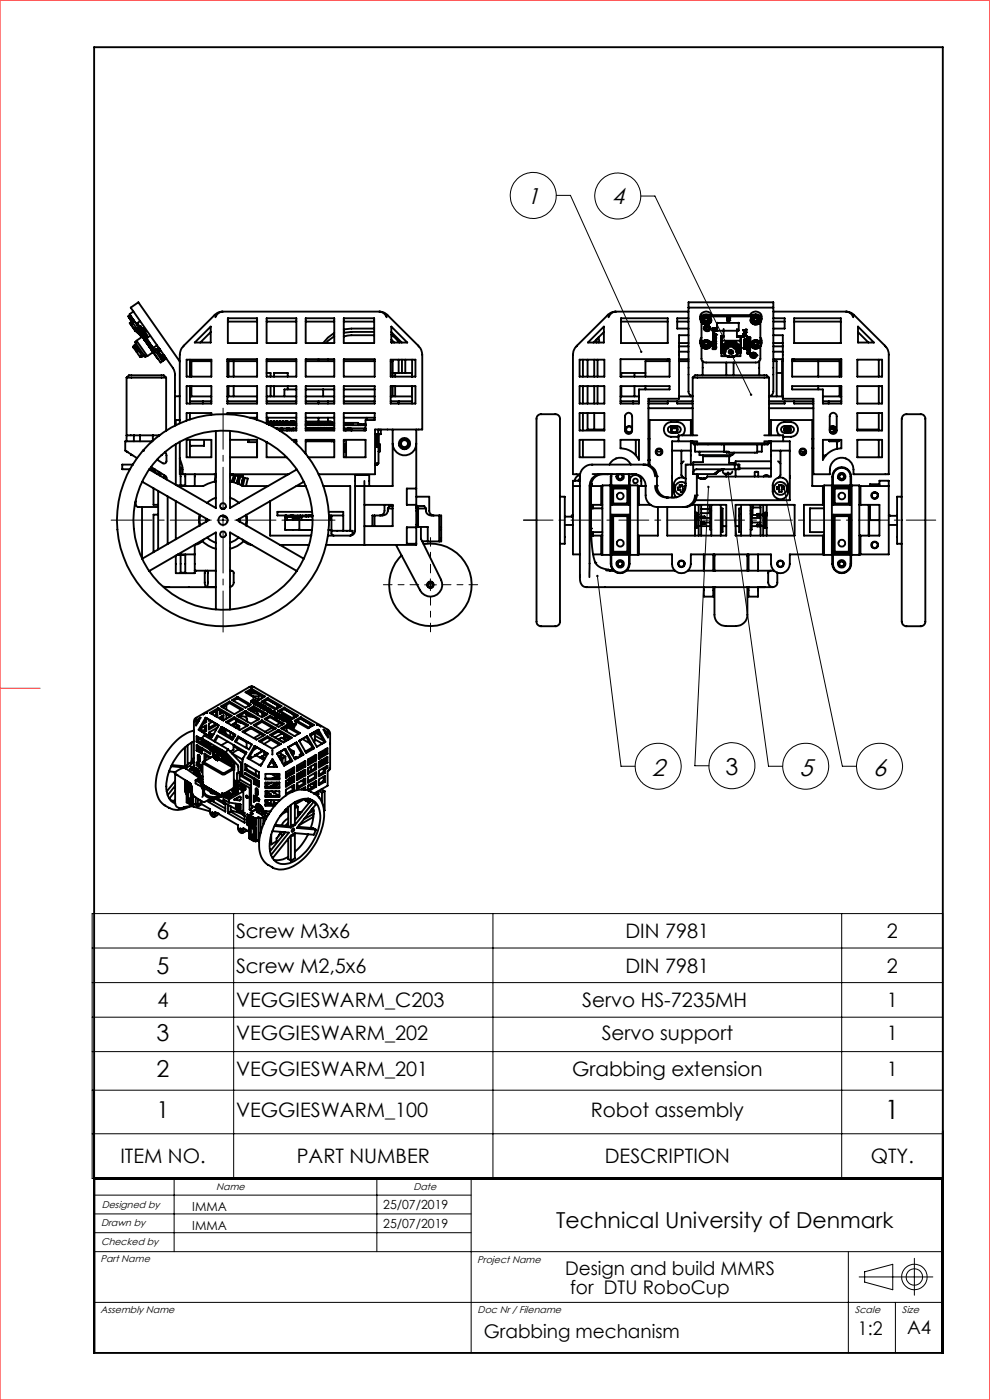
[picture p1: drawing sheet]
<svg xmlns="http://www.w3.org/2000/svg" width="210mm" height="297mm" viewBox="0 0 210 297" stroke-linecap="round" stroke-linejoin="round" font-family="sans-serif">
<defs><g id="words">
<text font-size="5.6" x="187.7" y="237.5">1</text>
<g font-size="5.1">
<text x="138.3" y="164.6">2</text>
<text x="169.6" y="164.6">5</text>
<text x="185.2" y="164.6">6</text>
</g>
<g font-size="4.9">
<text x="153.9" y="164.5">3</text>
<text x="33.2" y="199.2">6</text>
<text x="33.2" y="206.6">5</text>
<text x="33.2" y="220.8">3</text>
<text x="33.2" y="228.6">2</text>
<text x="33.2" y="237.3">1</text>
</g>
<g font-size="4.8">
<text x="111.7" y="43.3">1</text>
<text x="129.8" y="43.3">4</text>
</g>
<text font-size="4.7" x="118" y="260.5">Technical University of Denmark</text>
<g font-size="4.2">
<text x="50.1" y="199">Screw M3x6</text>
<text x="132.7" y="199">DIN 7981</text>
<text x="188.1" y="199">2</text>
<text x="50.1" y="206.3">Screw M2,5x6</text>
<text x="132.7" y="206.3">DIN 7981</text>
<text x="188.1" y="206.4">2</text>
<text x="33.4" y="213.7">4</text>
<text x="50.1" y="213.7">VEGGIESWARM_C203</text>
<text x="123.5" y="213.7">Servo HS-7235MH</text>
<text x="188.1" y="213.7">1</text>
<text x="50.1" y="220.6">VEGGIESWARM_202</text>
<text x="127.6" y="220.6">Servo support</text>
<text x="188.1" y="220.6">1</text>
<text x="50.1" y="228.4">VEGGIESWARM_201</text>
<text x="121.3" y="228.4">Grabbing extension</text>
<text x="188.1" y="228.4">1</text>
<text x="50.1" y="237.1">VEGGIESWARM_100</text>
<text x="125.3" y="237.1">Robot assembly</text>
<text x="25.5" y="246.8">ITEM NO.</text>
<text x="62.9" y="246.8">PART NUMBER</text>
<text x="128.3" y="246.8">DESCRIPTION</text>
<text x="184.7" y="246.8">QTY.</text>
</g>
<g font-size="4">
<text x="119.9" y="270.5">Design and build MMRS</text>
<text x="120.9" y="274.5">for DTU RoboCup</text>
<text x="102.6" y="283.9">Grabbing mechanism</text>
<text x="182" y="283.2">1:2</text>
<text x="192.4" y="283">A4</text>
</g>
<g font-size="2.7">
<text x="40.8" y="256.9">IMMA</text>
<text x="81.3" y="256.4">25/07/2019</text>
<text x="40.8" y="260.9">IMMA</text>
<text x="81.3" y="260.4">25/07/2019</text>
</g>
<g font-size="2.1">
<text x="21.6" y="256.2">Designed by</text>
<text x="45.9" y="252.4">Name</text>
<text x="87.7" y="252.5">Date</text>
<text x="21.4" y="260.2">Drawn by</text>
<text x="21.3" y="267.8">Part Name</text>
<text x="21.4" y="264.2">Checked by</text>
<text x="101.2" y="268">Project Name</text>
<text x="21.3" y="278.5">Assembly Name</text>
<text x="101.3" y="278.5">Doc Nr / Filename</text>
<text x="181.3" y="278.5">Scale</text>
<text x="191.3" y="278.5">Size</text>
</g>
</g></defs>
<g fill="none" stroke="#000" stroke-width=".21">
<path d="M118 41.4h3l15 33.2M135.9 41.6h3l20.4 42.1M46 110.3h2.5M47.3 109.1v2.5M150.3 103.3l-2.9 59.2h3M154.4 100.3l8.6 62.3h3M166.2 103l12.5 59.6h3M90.1 124.1h2.5M91.3 122.8v2.5M126.7 122.2l5 40.4h3M19.5 193.8h180.5v56.2h-180.5zM49.6 193.8v56.2"/>
<path d="M104.6 193.8v56.2M178.5 193.8v56.2M19.5 201.1h180.5M19.5 208.5h180.5M19.5 215.8h180.5M19.5 223.1h180.5M19.5 231.3h180.5M20 231.2v55.8M19.5 240.5h180.5M20 253.5h79.9M20 257.5h79.9M36.9 250v15.5"/>
<path d="M79.9 250v15.5M99.9 250v37M20 276.3h180M20 261.5h79.9M20 265.5h180M180 265.5v21.5M182.2 270.9h15.7M183.4 269.8l6-1.6v5.4l-6-1.6zM189.9 276.3v10.7M194 266.9v7.9"/>
<circle cx="113.1" cy="41.5" r="4.9"/>
<circle cx="131.1" cy="41.6" r="4.9"/>
<circle cx="139.6" cy="162.6" r="4.9"/>
<circle cx="155.3" cy="162.4" r="4.9"/>
<circle cx="170.9" cy="162.6" r="4.9"/>
<circle cx="186.6" cy="162.6" r="4.9"/>
<circle cx="194" cy="270.9" r="1.73"/>
<circle cx="194" cy="270.9" r="2.7"/>
</g>
<g fill="none" stroke="#000" stroke-width=".4">
<path d="M20 10h180v277h-180zM27.2 67.1l.6 .8M27.2 67.1l.8 1.2M27.2 67.1h.1M27.3 67.1l.5 .8M27.3 67.1h-.1M27.4 67.5h.1M27.4 67.5l.2 .2M27.5 68.5l1.2 1.7zM27.6 66.9l.8 1.2M27.6 66.9h.1M27.6 66.9l-.3 .2"/>
<path d="M27.6 67.7h.1M27.7 67.8l.2 .2M27.8 67.9l.3 .4M28 68.3l3.1 4.4M28.1 68.3h.1M28.1 68.3h-.1M28.3 68.6l-.5 .3M28.3 66.1l-.8 .6 7 9.9-.5 .3-2.4-3.5M28.3 73.7l.1 .2M28.4 73.9l.6 .8M28.4 68v.1M28.5 68l-.1 .1"/>
<path d="M28.5 73.6l.7 1M28.5 69.7l1.6 1.8M28.5 73.6l-.1 .3M28.5 73.6l-.2 .1M28.6 73.3l-.4 .3 .1 .1M28.8 69.5l.6 .8M28.9 69.5l-.4 .3 1.6 1.7M28.9 73l-.4 .2 1.7 2.4 .4-.2M28.9 69.6h.1M28.9 69.6l.2 .2M29 72.4l-.4 .2 2.2 3.1 .4-.2M29 74.7l.7 1 .1-.2 .2 .2"/>
<path d="M29 69.7h.1M29 69.8h.1M29.1 68.6l.1 .2M29.1 68.5l.2 .4M29.1 74.6h.1M29.2 68.8h.1M29.2 68.8v.1M29.2 69.9h.1M29.2 68.8l-.1 .1M29.2 69.9l.2 .4M29.2 74.6l-.2 .1M29.2 68.9l-.1 .1"/>
<path d="M29.5 69.5h.2M29.5 70.4l.1 .2M29.5 69.3h.1M29.5 69.3l-.1 .1M29.5 69.3l.1 .1M29.6 69.7h.1M29.6 70.5v.1M29.6 69.7l.3 .4M29.7 69.2h.1M29.7 69.2l-.2 .1M29.7 70.7h.1M29.7 75.6l.3 .1"/>
<path d="M29.7 68.1l-.8 .6M29.7 70.7l.2 .3M29.7 69.2l.1 .2M29.8 69.5l.3 .3-.2 .2M29.8 69.5l-.2 .1M29.8 70h.1M29.8 70l.2 .2M29.8 69.4l.3 .2M29.8 69.4v.1M29.9 70.1h.1M29.9 71h.1M29.9 70.1l.2 .3"/>
<path d="M29.9 70.1l.3 .4M29.9 70l.3 .5M30 69.7h.2M30 71.1l.1 .1M30 69.7h.1M30 71v.1M30.1 70.3h.1M30.1 70.3l.1 .2M30.1 71.2v.1M30.1 71.2h.1M30.1 71.3h.1M30.1 71.5h.1"/>
<path d="M30.1 71.5l-1.1 .8 2.3 3.3 1.2-.9M30.1 70.4h.1M30.1 69.7l-.1 .1M30.1 69.7h.1M30.1 71.3l2.5 3.5M30.1 71.3l.1 .2M30.2 70.4h.1M30.2 69.7l.4 .7M30.2 70.5h.1M30.2 70.4v.1M30.2 70.4l.2-.1 .3 .4M30.2 75.5l-.2 .2"/>
<path d="M30.2 70.5l.2 .4M30.2 71.5h.1M30.3 69.6v.1M30.3 70.6h.1M30.3 69.6l-.2 .1M30.3 70.7h.1M30.3 69.6h.1M30.3 69.6l.5 .7M30.3 71.6l.1 .1M30.3 71.6h.1M30.4 70.7h.1M30.4 71.7v.1"/>
<path d="M30.4 71.7h.1M30.4 70.9h.1M30.5 70.9h.1M30.5 70.8l-.1 .1M30.6 71.9v.1M30.6 70.4v.1M30.6 71l.1 .1M30.6 71h.1M30.6 72l.1 .1M30.6 72h.1M30.7 70.4l-.1 .2M30.7 70.4l.5 .9"/>
<path d="M30.7 70.6v.1M30.7 71.1h-.1M30.7 72.1h.1M30.7 72.1l.1 .1M30.7 70.7h.1M30.7 70.7l-.2 .2M30.7 70.7l.1 .1M30.7 70.8l.1 .1M30.7 70.3l-.1 .1M30.7 70.3h.1M30.8 70.3h.1M30.8 72.2h.1"/>
<path d="M30.8 71.3v.1M30.8 71.3h-.1M30.8 70.3l-.2 .1M30.8 71l-.1 .1M30.8 71.4h.1M30.8 72.2v.1M30.8 70.8l-.2 .2M30.8 70.8l.1 .1M30.8 70.9l.1 .2M30.9 72.4h.1M30.9 70.9l-.1 .1M30.9 70.9l.1 .2"/>
<path d="M30.9 72.4l.1 .1M30.9 72.4l.1 .2M30.9 72.5h.1M31 71.1l-.2 .2M31 72.6h.1M31 71.1l.2 .2M31 71.2l.1 .1M31.1 71.2l-.3 .2M31.1 72.7l.1 .1M31.1 72.7h.1M31.1 71.3l-.3 .1M31.1 72.7l.5 .8"/>
<path d="M31.2 71.4h.1M31.2 71.4l-.3 .2 .2-.1-.1 .2M31.2 71.3h-.1M31.2 72.8h.1M31.2 72.7l.5 .7M31.2 71.4l.1 .2M31.2 72.7h-.1M31.2 72.9h.1M31.2 72.8v.1M31.3 72.9v.1M31.3 72.9h.1M31.3 73.1h.1"/>
<path d="M31.4 73.1h.1M31.4 73l-.1 .1M31.4 73.1v.1M31.4 73.2l.2 .2M31.4 73.2h.1M31.5 72.5l.5 .7M31.5 72.4v.1M31.6 73.4h.1M31.6 73.5h.1M31.6 73.4l.1 .2M31.6 73.4v.1M31.7 73.5h.1"/>
<path d="M31.7 73.6l.1 .1M31.7 73.6h.1M31.8 73.7h.1M31.9 73.7v.1M31.9 71.2l-.8 .6M31.9 73.8h.1M32 73.9l.1 .1M32 74h.1M32 73.2h.1M32.1 74h.1M32.1 73.2h-.1M32.1 74.2h.1"/>
<path d="M32.1 74.1v.1M32.1 74.2l.2 .2M32.3 74.4h.1M32.3 74.5h.1M32.3 74.5l.2 .2M32.5 74.7h.1M32.5 74.8h.1M32.6 74.8h.1M32.6 74.8l.8 1.1M33.2 74.1l-.3 .3M33.2 74.1l1.1 1.5M33.3 73.3l-.8 .5"/>
<path d="M33.4 74l-.2 .1M33.4 74l.1 .2M33.4 74.4l.1 .1M33.4 74.2v.2M33.5 74.5l.8 1.1M33.6 73.9l-.8 .4M33.7 73.8l-.3 .2M33.8 74l-.4 .2M33.9 74l-.5 .4M34 74.3l-.5 .2M34.1 75.3h.1M34.1 76.1h.2"/>
<path d="M34.3 76.1l.2 .4M34.4 76.5h.1M34.5 76.5v.1M34.7 75.3l-.4 .3M34.9 75.6l-.8 .5 .4 .5M35 75.6l-.7 .5M35.2 76l-.7 .5M35.3 76.1l-.8 .5M38.1 76.7l-8.7-12.6-1.7 1.2 9.2 13.2 .2 .8v4.8M39.6 76.3h5.2v3.6h-5.2zM40.3 76.6h4.5M40.3 76.3v3.6"/>
<path d="M40.6 76.6v3.3M44.7 69.3v3.4h-3.4zM44.7 70.4l-2.2 2.3M47.1 66.1a1.83 1.83 0 0 0-1.4 1.2M47.1 66.1a2.38 2.38 0 0 0-1.6 .7l-6.5 6.5a2.79 2.79 0 0 0-.9 1.9v14.6M47.1 66.1h33.5M48.2 76.2h6.3v3.7h-6.3zM48.2 76.6h6.3M48.3 67.5h6.2v5.3h-6.2zM48.3 68.2h6.2M48.5 76.6v3.3M49.6 76.6v3.3"/>
<path d="M56.6 67.5h6.3v5.3h-6.3zM56.6 79.1h.8v.8M56.6 76.6h6.3M56.6 76.2h6.3v3.7h-6.3zM56.6 68.2h6.3M58.1 79.9v-.8h2.9v.8M64.8 67.5h6.1v5.3h-6.1zM64.8 76.6h6.1M64.8 76.2h6.1v3.7h-6.1zM64.8 68.2h6.1M67.6 76.2v.4M69.6 76.2v.4"/>
<path d="M70.9 71.3l-1.8 1.5M70.9 70.6l-1.3 1-1.1 1.2M70.9 72.7l-.1 .1M72.9 67.5h6.5v5.3h-6.5zM72.9 76.6h6.6M72.9 76.2h6.6v3.7h-6.6zM72.9 68.2h6.5M79.4 71.1h-4.9l-1.6 .3M79.4 70.4h-4.9l-1.6 .2M79.4 69.7h-4.9l-1.6 .2M80.6 66.1a2.38 2.38 0 0 1 1.6 .7l6.5 6.5a2.79 2.79 0 0 1 .9 1.9v15.9h-10v9.5h-12M80.6 66.1a1.83 1.83 0 0 1 1.4 1.2"/>
<path d="M82.9 76.6h.4v3.3M82.9 76.3h5.2v3.6h-5.2zM83 72.1l.6 .6M83 71l1.7 1.7M83 69.3l3.4 3.4h-3.4zM83 70.4l2.2 2.3M83 72.6l.1 .1M83.3 79.1h4.1M83.8 79.1v.8M84.6 76.3v2.8M85.3 76.3v2.8M86 76.3v2.8"/>
<path d="M87.4 76.3v3.6M122.9 76.3h5.3v3.6h-5.3zM123.6 76.3v3.6M124.6 76.3v3.6M126 76.3v3.6M126.5 72v.7M126.8 76.3v3.6M127 71.5v1.2M128.1 69.3v3.4h-3.4zM128.1 70.4l-2.2 2.3M130.5 66.1a1.83 1.83 0 0 0-1.4 1.2M130.5 66.1a2.38 2.38 0 0 0-1.6 .7l-6.5 6.5a2.79 2.79 0 0 0-.9 1.9v25.4h1.5"/>
<path d="M130.5 66.1h15.6M131.6 76.2h10.4v3.7h-10.4zM131.7 67.5h9.9v5.3h-9.9zM131.7 68.2h9.9M134.6 79.1h-2.8v.8M134.6 79.1h2.3M134.6 79.1v.8M141.6 76.2v.4M142 76.6h-5.1v3.3M143.7 68.2h2.4M144 73.5v11.1h-6.5v14.1M144 72.8h2.1"/>
<path d="M144 76.6h2.1M144 76.2h2.1M144 73.5h2.1M144 74.6h2.1M146.1 67.5h-2.4v2.2h2.4M146.1 71.1h-2.1v2.4M146.1 65.3h17.9M148.8 67.7h.1M148.8 72.7a1.04 1.04 0 0 1 1.4-.5 1.04 1.04 0 0 1 .5 1.4 1.24 1.24 0 0 1-1.9-.2M148.8 67.9a.92 .92 0 0 1 1-.8h10.5a.92 .92 0 0 1 1 .8M148.8 67.9v8.2a.92 .92 0 0 0 1 .8h10.5a.92 .92 0 0 0 1-.8v-8.2M148.8 72.7a1.04 1.04 0 0 1 1.4-.5 1.04 1.04 0 0 1 .5 1.4 1.24 1.24 0 0 1-1.9-.1"/>
<path d="M148.8 71.6l-.2 .2v1M148.8 72.2a.89 .89 0 0 0 0 1.2M149 76.6v3M149.2 73.1a.59 .59 0 0 0 .6 .4 .59 .59 0 0 0 .6-.4M149.2 67.9a.58 .58 0 0 0 .6 .5 .58 .58 0 0 0 .6-.5M149.3 67.8a.6 .6 0 0 0 1 0 .6 .6 0 0 1-1 0zM149.3 73a.6 .6 0 0 0 1 0 .6 .6 0 0 1-1 0zM149.3 69.7a.72 .72 0 0 1 .7-.6 .72 .72 0 0 1 .7 .6M149.3 67.7a.54 .54 0 0 0 .5 .3 .54 .54 0 0 0 .5-.3M149.3 72.8a.54 .54 0 0 0 .5 .4 .54 .54 0 0 0 .5-.4M149.3 69.7h.1M149.3 69.5a.7 .7 0 0 1 .9-.4 .7 .7 0 0 1 .4 .8 .7 .7 0 0 1-.8 .4 .7 .7 0 0 1-.5-.8z"/>
<path d="M149.4 72.7a.53 .53 0 0 1 .8 0 .53 .53 0 0 1 0 .7 .53 .53 0 0 1-.8 0 .37 .37 0 0 1 0-.7zM149.4 67.6a.53 .53 0 0 1 .8 0 .53 .53 0 0 1 0 .7 .53 .53 0 0 1-.8 0 .37 .37 0 0 1 0-.7zM149.6 69.7a.36 .36 0 0 0 .4 .3 .36 .36 0 0 0 .4-.3M149.8 66.9a.92 .92 0 0 0-1 .8M149.8 66.9a.86 .86 0 0 0-1 .8M149.8 66.9h.4M150.2 66.9h.1M150.2 67.1a.88 .88 0 0 1 .7 1 .88 .88 0 0 1-1 .8l-.8-.3-.3-.3M150.2 67.1a1.04 1.04 0 0 0-1.4 .8M150.2 67.1a.86 .86 0 0 1 .7 1 .86 .86 0 0 1-1 .7h-.4l-.7-.5M150.7 69.7h.1M151 66.8a1.29 1.29 0 0 0-1.6-.7 1.29 1.29 0 0 0-.8 1.6"/>
<path d="M151.1 69.7h.1zM151.1 72.5h.1M151.2 70.1h.1M151.2 73.9l.2 .1zM151.3 71.6v.1M151.3 73.2l.1 .1M151.3 73.2l.1-.1v.1M151.3 73.2h.1M151.3 73.6l.1 .1M151.3 73.6v-.2h.5v.2M151.3 73.6h.1M151.3 71.2v.1"/>
<path d="M151.3 71.3h.1M151.3 72.7v.1M151.3 72.7h.1M151.3 72.8h.1M151.3 72l.2 .2M151.3 70.1l.2 .1h-.3zM151.3 70.7h.1M151.3 70.7l.6 .3M151.3 71h.6M151.3 71h.1M151.3 71.3l.5 .1-.4-.1M151.3 70.7l.3 .2"/>
<path d="M151.3 71.6h.1M151.3 72h.1M151.3 73.8l.2 .1M151.3 73.8l-.1 .3 .6-.1M151.3 73.8h.1M151.3 72l.2 .1M151.3 72h.2v.1M151.3 70l-.1 .1M151.3 70l.5 .3h-.6v-.2M151.3 70h.1M151.3 71.7v.1l.5-.1M151.3 71.7h.1"/>
<path d="M151.4 72.8h.1M151.4 72.5h.1M151.4 71.3h.4M151.4 72.5h.3M151.4 72.8h.3M151.5 71.5l-.2 .1M151.5 71.5l-.1 .2h.4M151.5 73.1l-.1 .1M151.5 73.5l.1 .2M151.5 73.5l-.2 .1M151.5 71.1l-.2 .1M151.5 71.2l-.1-.1-.1 .1"/>
<path d="M151.5 71.2l-.1 .1M151.5 71.2h.1M151.5 71.9l-.2 .1M151.5 71.9h.1M151.5 72.6l-.2 .1M151.5 72.6l.4 .4-.6-.2M151.5 72.7l.2 .1M151.5 72.7l-.1 .1M151.5 72.6h.1M151.5 72.2l.3 .2M151.5 72.3l.2 .1M151.5 72.3l-.1 .1v.1"/>
<path d="M151.5 72.2l-.2 .1v.2h-.2M151.5 72.2h.1M151.6 73.5l.1 .1zM151.6 73.8h.1M151.6 73.8l-.1 .1M151.6 71.9h.1M151.6 70.9h.1M151.6 71.9v.2M151.6 70.9l-.3 .1M151.6 73l-.1 .1M151.6 73l.2 .2-.2 .1M151.6 73h.1"/>
<path d="M151.6 73.3h.1M151.6 73.6h.1M151.7 73.2l-.1 .1M151.7 73.2l-.3 .1M151.7 73.6h-.1M151.7 72.8h.1M151.7 72l-.1 .1M151.7 72v-.1l.1 .1M151.7 72.5h.1M151.7 69.6h.1M151.7 69.6l-.4 .1v.2h.5v-.3M151.7 73.2h.1"/>
<path d="M151.8 71.7h.1M151.8 73.6l-.2 .1M151.8 73.6h.1M151.8 73.8h.1M151.8 73.8l-.3 .1 .3 .1M151.8 72l-.3 .2M151.8 72.4l-.1 .2-.6-.1M151.8 72.4h.1M151.8 69.6h.1M151.8 72h.1M151.8 73.8h-.2M151.9 71h.1"/>
<path d="M152.2 68.5l-.1 1.7h4.6l-.1-1.7M152.2 68.5l-.1 .1M152.2 68.5h4.4M152.9 71.3h.6M153 74.8h.1M153 72.3h4.1M153 71.4v4.2h1.2M153 71.5h.5M153.1 74.2a1.56 1.56 0 0 0 1 1.3M153.1 74.2a1.94 1.94 0 0 1 1.9-1.6 1.94 1.94 0 0 1 2 1.6 1.51 1.51 0 0 1-1.1 1.3M153.1 74.2a1.91 1.91 0 0 1 1.9-1.8 1.91 1.91 0 0 1 2 1.8M153.5 69.8v1.7"/>
<path d="M153.5 71.3h-.6l.1 3.5M153.5 74.4a1.53 1.53 0 0 1 1.5-1.2 1.53 1.53 0 0 1 1.5 1.2l-.1 .6M153.5 74.4l.2 .6M153.5 74.4a1.5 1.5 0 0 1 1.5-1.5 1.5 1.5 0 0 1 1.5 1.5M153.6 74.7a1.35 1.35 0 0 1 .2-1.5 1.35 1.35 0 0 1 1.5-.3 1.28 1.28 0 0 1 1.2 1.9M153.7 74.7a.81 .81 0 0 0 .9 .9h.9a.81 .81 0 0 0 .9-.9M153.7 74.7a1.38 1.38 0 0 1 1.3-1.5 1.38 1.38 0 0 1 1.4 1.5M153.7 74.7h.2M154.1 76.9v2.7M154.2 67.8v.2l.1-.1 .4 .1M154.2 67.8h.1M154.2 67.6l.1 .1"/>
<path d="M154.2 67.6h.1M154.2 67.8h.4M154.3 73.7a1.43 1.43 0 0 1 1.4 0M154.3 73.7v-.1a1.12 1.12 0 0 0-.6 1l.2 .1M154.3 73.7l.2 .2-.4 .2-.2 .6M154.3 67.7h.1M154.4 75.6h1.3M154.4 67.5l-.2 .1M154.4 67.5h.1M154.4 75.6l.6 .1 .6-.1M154.6 67.8l.1 .2M154.6 67.8h.1"/>
<path d="M154.7 67.5h.1M154.7 67.5v.2l-.3-.2M154.7 74.4a.49 .49 0 0 1 .7 0 .49 .49 0 0 1-.1 .8 .49 .49 0 0 1-.7-.3zM154.7 68h.1M154.7 67.5v.2l-.3-.1-.1 .1M155.6 76.9v2.7M155.7 73.7v-.1a1.09 1.09 0 0 1 .7 1l-.2 .1M155.7 73.7l-.1 .2 .4 .2 .2 .6M156.2 74.7h.2M156.3 69.8v1.7M156.3 71.3h.9M156.3 71.3h.9l-.1 3.5"/>
<path d="M156.3 71.5h.7M156.6 68.5l.1 .1M157 71.5h.1M157 71.4v.1M157.1 71.4v4.2h-1.2M157.7 71.4h.1M157.7 71.5h.1M157.7 70.9h.1M157.7 70h.1M157.7 70l.1 .2M157.7 71.4v.1M157.7 70h.5"/>
<path d="M157.7 73.8l.3 .2 .3-.2M157.7 73.8l.1-.1v.1M157.7 73.8h.1M157.8 73.8l.2 .1M157.8 73.8h.1M157.8 72.8l.3 .2M157.8 70.7l-.1 .2M157.8 70.7l.3 .2M157.8 70.7l.3 .1M157.8 70.2h.1M157.9 73.3h.1M157.9 72.1v.1"/>
<path d="M157.9 72.8h.1M157.9 73.5v.2M157.9 73.2h.4M157.9 73.2h.1M157.9 73.1h.1M157.9 73.1l.4-.1h-.4v.3M157.9 72.7l.1 .2zM157.9 72.4l.1 .1M158 73.1h.1M158 72l-.1 .1M158 72l.1 .2 .2-.1M158 72h.1"/>
<path d="M158 73.9h.1M158 73.5l.1 .2 .2-.1M158 73.5h.1M158 73.5h-.1M158 72.3l-.1 .1M158 72.3l-.2 .1 .1 .2h.4l-.3-.1M158 72.3h.1M158 73.1h.3v.2h-.4M158 72.5h.1M158 72.5h.3M158 72.6l-.2 .2M158 72.7l-.2 .1"/>
<path d="M158 72.6l.1 .3 .1-.2 .1 .1M158.1 72.1h.1M158.1 71.3h.1M158.1 73.5l.1 .1M158.1 73.5h.1M158.1 71.3l-.4 .1M158.1 70.5h.2M158.1 70.5h.1M158.2 72.1h.1M158.2 73.7v.2h-.2M158.2 73.7h.1M158.2 73.7l.1 .1"/>
<path d="M158.2 73.6h.1M158.2 70h.1M158.2 70.7v.2h-.1M158.2 70.7h.1M158.3 71.2h.1M158.3 71.3h.1M158.3 70.7v.3l-.4-.2-.2 .2v-.1M158.3 69.9h.1M158.3 69.9v.3l-.1-.1h-.4v.1M158.3 71.2l-.6-.2 .5 .3h-.1M158.3 71.3l-.6 .2M158.3 71.2v.1"/>
<path d="M158.3 69.9l-.1 .1M158.3 73.2h.1M158.3 70.5h.1M158.3 72.1v-.2h-.3l-.2 .2 .1 .1M158.3 72.1h.1M158.3 73.8h.1M158.3 72.8l-.2 .2M158.3 72.8h.1M158.3 73.6v-.2h-.3l-.2 .1 .1 .2M158.3 73.6h.1M158.5 73.3h.1M158.5 71.7l.2 .2 .3-.2"/>
<path d="M158.5 71.6v.1M158.5 71.6h.1M158.5 71.7h.1M158.5 71.7l.3 .1M158.5 72.4h.1M158.5 72h.1M158.5 72.1h.1M158.5 75h.1M158.5 72.1h.5M158.5 72.4h.5M158.5 72v.1M158.5 75h.5"/>
<path d="M158.5 72.4l.1-.1h.2v.1M158.5 72.1l.1-.1 .1 .1M158.6 71.6l-.1 .1M158.6 71.6h.1M158.6 73.3h.1M158.6 74.8l.1 .1M158.6 75h.1M158.6 74.6v.1M158.6 74.6h.1M158.6 74.3l.2 .1M158.6 74.2l.2 .2M158.6 73.9h.1"/>
<path d="M158.6 73.9l.2 .1M158.6 73h.1M158.6 73l.1 .1M158.6 73.3h.3M158.6 73.3v.1l.1-.1M158.6 73.1h.1M158.6 74.2v.1M158.6 72.2l-.1 .2M158.6 72.2l.2 .2M158.6 72.2h.1M158.6 71.9l-.1 .1M158.6 71.9l.2 .1"/>
<path d="M158.6 74.8h.1M158.6 74.6l.1 .1M158.6 73.9h.2v.1zM158.6 74.8l.2 .1M158.7 74.3h.3M158.7 74.3h.1M158.7 74.2l.1 .1M158.7 73h.1M158.7 75h.3M158.7 74.6v.1M158.7 74.9l-.2 .1M158.8 72h.1"/>
<path d="M158.8 74.5l-.2 .1M158.8 74.5l.2 .1M158.8 72.9l-.2 .1M158.8 73l.2 .1h-.4M158.8 72.9h.2M158.8 72.8v.1M158.8 74.6l.1 .1M158.8 74.5l.1 .2M158.8 73.8l-.2 .1M158.8 73.8h.1M158.8 74.5v.1M158.8 74.9h.1"/>
<path d="M158.8 74.5l.1 .1M158.8 73.8v.2M158.8 74.9l-.2 .1M158.9 74.6h.1M158.9 71.7l-.1 .1M158.9 71.6v.1M158.9 71.6h.1M158.9 71.7h.1M158.9 74.2l.1 .1M158.9 74.2h-.4l.1 .1M158.9 73.8l.1 .1M158.9 73.2l.1 .2z"/>
<path d="M158.9 73.8h.1M159 71.6h.1M159 71.6v.1M159 74.5v.1M159 74.6h-.1M159 74.3h-.2M159 74.3h.1M159 73.9l-.2 .1M159 74.5h.1M159 71.7h.1M159 71.9l-.2 .1M159 71.9l-.2 .2"/>
<path d="M159 71.9h.1M159 72.1h.1M159 75h.1M159 74.5l-.4 .1M159 74.6l-.1 .1M159 74.3l-.2 .1M159 73.8v.1M159 72.9l-.3 .1M159 72.9h.1M159 73.8h.1M159 73.9h.1M159 74.6h.1"/>
<path d="M159 74.8h.1M159 74.8h-.5l.2 .1M159.1 66.8a1.31 1.31 0 0 1 1.6-.7 1.31 1.31 0 0 1 .8 1.6M159.1 75.4h.1M159.1 75.4a.71 .71 0 0 1 .7-.6 .71 .71 0 0 1 .7 .6M159.3 75a.63 .63 0 0 1 1.1 .1 .63 .63 0 0 1-.6 .9 .58 .58 0 0 1-.6-.3 .58 .58 0 0 1 .1-.7zM159.5 75.4a.36 .36 0 0 0 .3 .3 .36 .36 0 0 0 .4-.3M159.7 73.1a.56 .56 0 0 0 .6 .4 .56 .56 0 0 0 .5-.4M159.7 67.9a.56 .56 0 0 0 .6 .5 .56 .56 0 0 0 .5-.5M159.8 72.9a.51 .51 0 0 1 .9-.2 .51 .51 0 0 1-.4 .8h-.2a.43 .43 0 0 1-.3-.6zM159.8 73a.6 .6 0 0 0 1 0M159.8 67.8a.57 .57 0 0 0 .5 .4 .57 .57 0 0 0 .5-.4 .57 .57 0 0 1-.5 .4 .57 .57 0 0 1-.5-.4z"/>
<path d="M159.8 72.9a.57 .57 0 0 0 .5 .4 .57 .57 0 0 0 .5-.4M159.8 67.7a.52 .52 0 0 0 .5 .3 .52 .52 0 0 0 .5-.3M159.8 72.8a.52 .52 0 0 0 .5 .4 .52 .52 0 0 0 .5-.4M159.8 66.9h.1M159.8 66.9h.5M160.3 66.9a.92 .92 0 0 1 1 .8M160.3 66.9a.86 .86 0 0 1 1 .8M160.5 75.4h.1M161 76.6v3M161.3 72.7a1.14 1.14 0 0 0-1.3-.5 1.14 1.14 0 0 0-.8 1 1.21 1.21 0 0 0 2.1 .2 1.12 1.12 0 0 1-1.3 .5 1.12 1.12 0 0 1-.8-1 1.19 1.19 0 0 1 2.1-.2M161.3 67.9a1.05 1.05 0 0 0-1.1-.8 1.05 1.05 0 0 0-1 1 1.16 1.16 0 0 0 1.7 .6 1.16 1.16 0 0 0 .3-1.7 1.52 1.52 0 0 0-1.7-.1l-9-.1a1.23 1.23 0 0 0-1.3 0 1.23 1.23 0 0 0-.6 1.3l.2 .2M161.3 67.7h.1"/>
<path d="M161.3 71.6l.2 .2v1M161.3 72.2a.89 .89 0 0 1 0 1.2M164 66.1h15.6M164 72.8h2.1M164 76.6h.7v7.5M164 76.2h2.1M164 67.5h2.4v2.2h-2.4M164 68.2h2.4M164 71.1h2.1v2.4M164 73.5h2.1M164 74.6h2.1M164.7 79.1h1.2"/>
<path d="M166.1 76.6h-.2v7.5M168 76.6h10.1v3.3M168 76.2h10.5v3.7h-10.5zM168.5 67.5h9.9v5.3h-9.9zM168.5 68.2h9.9M168.5 76.2v.4M173.6 76.6v3.3M179.6 66.1a2.38 2.38 0 0 1 1.6 .7l6.5 6.5a2.6 2.6 0 0 1 .8 1.9v25.4h-7.5a2.72 2.72 0 0 0-2.8-3.5 2.78 2.78 0 0 0-2.2 3.5h-3.5v-16h-6.4v-11.1M179.6 66.1a1.83 1.83 0 0 1 1.4 1.2M181.9 76.3h5.2v3.6h-5.2zM182 69.3l3.4 3.4h-3.4zM182 70.4l2.2 2.3"/>
<path d="M186.4 76.3v3.6M26.8 95.8h.1M26.8 92.4h1.6M26.8 80.1h8.4M26.8 80.1l.5-.5h7.4l.5 .5M26.8 80.1v13.5M27.8 96.4v.2h.3M28.1 98.6h.1M28.2 98.6h-2.3v1h1.7M28.4 92.4h1.3M28.4 92.4v1.2M29.7 92.4h2.7"/>
<path d="M29.7 92.4v1.2M30.3 95.6h.1M31.7 99.6h1.1M31.9 99.6a.95 .95 0 0 1 1.1 .8M31.9 99.6v.1M32 99.1l3.1 1.9 .2 .7M32.3 93.6h-5.7v2l2.5 1.6M32.4 92.4h1.3M32.4 92.4v1.1M33.7 92.4h.1M34.3 96.5v.1M35 95.9l.3 .7v1.3a.53 .53 0 0 1-.8 .4l-1.2-.8"/>
<path d="M35.2 80.1v11.3M37.1 84.1v6.2M37.1 84.1h1M37.3 94.2v8.7M38.1 97.3l.1 .3a5.5 5.5 0 0 1 .5 3h7.1l-.3 1.6M38.1 97.3v3.3h.2M38.1 89.1h-.8v1.1M38.1 93.7v3.6M38.7 99.2h-.4v3.8M39.6 93.3h5.2v3.7h-5.2zM39.6 81.9h5.2v3.7h-5.2zM40.3 85.1h4.5"/>
<path d="M40.3 84.1h4.5M40.3 81.9v3.7M40.3 87.6v1.4M40.3 93.3v3.7M40.6 81.9v2.2M43 85.1v.5M43.3 93.3v1.3h-3M44.8 88v-.4h-5.2v1.6M45.8 91.4v16.4l-14.2-8.2M48.2 81.9h6.3v3.7h-6.3zM48.2 87.9v-.3h6.3v1.5M48.2 85.1h6.3"/>
<path d="M48.2 84.1h6.3M48.5 81.9v2.2M48.8 91.4v16.4l14.2-8.2M48.8 93.3h5.7v3.7h-5.7M49.6 81.9v2.2M52.6 93.6l.1 .1M52.6 93.3l.1 .5h1.8M53.1 88.6h1.4M53.3 88.6v.1M56.6 93.8h.1M56.6 85.1h6.3M56.6 84.1h6.3"/>
<path d="M56.6 81.9h6.3v3.7h-6.3zM56.6 89.8v-2.2h6.3v3.7h-3.6M56.6 93.8v3.2h4.2M56.6 88.6h6.3M56.8 89.5h.3M56.8 89.4l.3 .1M56.8 88.6v1.4M56.8 90v-.3h2l.1 .4-.6 .1M57 90h.1M57 90v.1M57.1 89.5v.2M57.3 90.1h.4"/>
<path d="M57.3 89.8h.4M57.3 89.7v.4h.5M57.3 89.5h.4M57.3 89.7h.1M57.3 89.5v.2M57.3 90.2h5.6M57.4 89.7h.1M57.4 81.9v2.2M57.5 89.7h.1M57.6 89.7h.1M57.7 89.7h.1M57.7 89.9l-.8 .1"/>
<path d="M57.7 89.5v.7M57.7 90.2h.4M57.8 89.7v.5M57.8 90.2h.1M57.8 89.7h.1M58 89.5h.3M58 89.5v.2M58.1 90.2h.3zM58.1 81.9v2.2M58.3 89.7v.5M58.3 90.2h.1M58.3 89.7h.1"/>
<path d="M58.3 89.5v.2M58.4 89.7h.1M58.4 89.9l.8 .1M58.6 90.9h4.3M58.6 89.5h.4M58.6 89.5v.2M58.7 90.9v.1M58.9 89.8h-.5v.3h.5M59 89.5l-.1 .7M59.1 90.2h.1M59.2 89.8l-.1 .2M59.2 89.5h.4"/>
<path d="M59.2 89.5v.2M59.5 90v.2M59.6 90.1h.1M59.6 90.1v.1M59.6 90.1h.4M59.6 89.5v.2M59.7 90.1h.1M59.7 90.2h-.3M59.7 90.1v.1M59.7 90.9v.4M59.7 89.7h.1M59.7 89.7v.3"/>
<path d="M59.7 89.7h-.5v.5M59.7 89.8h1.8v.4M59.8 89.8v.3M59.8 90h-.3v.2M59.9 89.5h.4M59.9 89.5v.3M59.9 90.9v.3h-.2M60 90.1v-.1h.3v.2M60 90v.2M60.3 89.5v.3M60.3 90.1h.1M60.4 89.8v.4"/>
<path d="M60.5 89.5h.4M60.5 89.5v.3M60.8 89.4l-.3 .1M60.8 89.4h.3v.4M60.8 89.4l.1 .1M60.9 90.9v.4M60.9 89.5v.3M60.9 89.5h.2M61 81.9v.7M61.2 89.8v.4M61.3 90.9v.1h-.4M61.3 91.2l.5 .1"/>
<path d="M61.3 90.9v.4M61.5 90.2h.1M61.6 90.1v.1M61.6 89.5h.5M61.6 89.8h.4v.4M61.7 90.1h.1M61.7 90.1h.3M61.7 90.1v.1M62 93.3h.9v.8M62 90h.1M62 90h.3v.2M62.1 89.5l-.5-.1v.8"/>
<path d="M62.1 89.5v.5M62.2 90.9v.4M62.2 90v-.6h.2v.7M62.3 90.1l.4 .1M62.3 93.6h.6M62.4 89.8h.5M62.4 93.6v.1M62.7 90.2h.2M62.9 82.6h-2.6v1.5M64.8 90.2h.8M64.8 89.4h5.4v.5h-5.4M64.8 93.6h6.1"/>
<path d="M64.8 90.1l4.5 .1M64.8 90.2h6.1M64.8 90.9h6.1M64.8 90.9h.1M64.8 85.1h6.1M64.8 84.1h6.1M64.8 82.6h6.1M64.8 96.3v-3h6.1v3.7h-5.5M64.8 87.6h6.1v3.7h-6.1zM64.8 81.9h6.1v3.7h-6.1zM64.8 88.6h6.1M64.9 90.9h.1"/>
<path d="M64.9 90.1v.1M65 90.9h-.1M65.2 89.9h.1M65.2 90.9h.1M65.3 90.1v.1M65.3 90.1h.6M65.3 89.9v.3M65.3 90.9h.1M65.4 90.9h.1M65.4 90.1v.1M65.5 90.9h-.1M65.7 90.9h.1"/>
<path d="M65.8 90.9h.1M65.8 90.1v.1M65.9 90.1v.1M65.9 89.9v.3M65.9 90.9h.1M66 90.9h-.1M66.2 90.9h.1M66.3 90.9h.1M66.3 89.9v.2M66.4 90.2h-.1M66.4 90.9h.1M66.5 90.9h-.1"/>
<path d="M66.5 90.2h.1M66.7 90.9h.1M66.8 90.9h.1M66.9 90.2h.1M66.9 90.9h.1M67 90.9h-.1M67.2 90.9h.1M67.2 90.2h.1M67.3 90.9h.1M67.3 90.2h.1M67.4 90.9h.1M67.5 90.2h.1"/>
<path d="M67.5 90.9h-.1M67.6 85.1v.5M67.6 88.6v.8M67.7 90.2h.1M67.7 90.9h.1M67.8 90.9h.1M67.8 89.9v.2M67.8 90.2h.1M67.9 90.2h.1M67.9 90.9h.1M68 90.9h-.1M68.1 90.1v.1"/>
<path d="M68.2 90.9h.1M68.3 90.1v.1M68.3 90.1h.6M68.3 89.9v.3M68.3 90.9h.1M68.4 90.9h.1M68.5 90.1v.1M68.5 90.9h-.1M68.5 82.6v1.5M68.6 90.1v.1M68.7 90.9h.1M68.8 90.1v.1"/>
<path d="M68.8 90.9h.1M68.9 90.1v.1M68.9 89.9v.3M68.9 90.9h.1M69 90.9h-.1M69.2 90.1v.1M69.2 90.9h.1M69.3 90.9h.1M69.4 90.9h.1M69.5 89.9h.1M69.5 90.9h-.1M69.6 85.1v.5"/>
<path d="M69.6 88.6v.8M69.7 90.9h.1M69.7 89.9v.1M69.8 90.9h.1M69.9 90.9h.1M70 90.2h.1M70 90.9h-.1M70.2 90.9h.1M70.3 89.5l.1 .1v.6M70.3 90.9h.1M70.3 89.6h.1M70.3 89.6v.5"/>
<path d="M70.3 90.1h.1M70.3 90v.1M70.3 90h-.1l.1 .1M70.3 93.3v.3M70.3 90.1l-.5 .1M70.4 90.1l-.1 .1M70.4 90.1v.1M70.4 90.9h.1M70.4 89.7h.5M70.4 89.8h.1M70.4 89.8h.5M70.5 89.8v.4"/>
<path d="M70.5 90.9h-.1M70.7 93.3v.3M70.7 90.9h.1M70.8 90.9h.1M70.8 89.8v.4M72.9 89.7h3.1v.5M72.9 90.2h4.6M72.9 90.9h4.6M72.9 87.6h6.6v1.5h-2v2.2h-4.6zM72.9 93.3h4.6v3.7h-4.6zM72.9 85.1h6.6M72.9 84.1h6.6"/>
<path d="M72.9 82.6h6.6M72.9 81.9h6.6v3.7h-6.6zM72.9 88.6h6.6M73 93.3l-.1 .3M73 90.9v.3M73.2 90.2v-.4h.7v.4M73.2 91.2v.1M73.4 95.8h.1M73.4 91.2v.1M73.4 93.3v3.7M73.4 94.3h-.3v1.5h.3M73.7 90.2v-.2h.1v.2"/>
<path d="M73.8 90.9v.3M74.2 90.9v.3h-1.3M74.2 90.9l.4 .1v.3M74.3 90.2v-.2h.5v.2M74.4 90v.2M74.4 90.9v.1M74.5 91v.3M74.8 90v.2M74.9 89.7v.5M76 90h.5v.2M76.4 90h.1M76.4 90h-.4v.2"/>
<path d="M76.4 90v.2M76.4 90.2h.4M76.8 90.2v-.2h.5v.2M77.2 90v.2M77.3 90.2h.1M77.3 91.2h.2M77.3 91v.2M77.4 90h.1M77.4 90.2h.1M77.5 90h.1M77.5 90h-.3M77.5 91h-.2v.3"/>
<path d="M77.8 88.6v.5M79.6 98.6h.4M79.9 92.1v2.3M79.9 94.4h.4M79.9 94.4l.1 .5h.2l.1-.5M80.1 98.3l-.1 .3M80.1 98.3l-.1 .2 .1-.1M80.2 98.4l-.2 .2M80.2 91.1l.1 3.3M80.3 92.1v6.2h-.2M80.3 94.3h.3v1.5h-.3M80.8 91.1v1h-1.2"/>
<path d="M82.9 85.1h4.5M82.9 84.1h4.5M82.9 81.9h5.2v3.7h-5.2zM83.3 94.1a2.5 2.5 0 0 0 2.5 2.5 2.5 2.5 0 0 0 2.5-2.5M83.3 91.1v12h-8M83.3 81.9v2.2M83.8 81.9v2.2M84.6 85.1v.5M85.5 95.1v.2M86.1 95.1v.2M87.4 81.9v3.7M88.3 91.1v12.5"/>
<path d="M114.2 88l.4-.1h3.2a1.06 1.06 0 0 1 1 1.4v41a3.1 3.1 0 0 1-.3 2.3l-.5 .3h-3.2a1.06 1.06 0 0 1-1-1.5v-41a3.1 3.1 0 0 1 .3-2.2zM122.9 93.3h5.3v3.7h-5.3zM122.9 87.6h5.3v3.7h-5.3zM122.9 81.9h5.3v3.7h-5.3zM123.6 81.9v3.7M123.6 87.6v3.7M123.6 93.3v3.7M124.6 87.6v3.5h3.6M124.6 81.9v3.7M126 81.9v3.7M126 87.6v3.5M126.8 81.9v3.7"/>
<path d="M129.3 98.6a2.47 2.47 0 0 1 2.3-1.5 2.47 2.47 0 0 1 2.2 1.5M131.6 93.3h3.9v4.2a4.5 4.5 0 0 0-3.9-2.4zM131.6 85.1h3.9M131.6 84.1h3.9M131.6 81.9h10.4v.7h-6.5v3h-3.9zM131.8 81.9v2.2M132.8 87.8a.74 .74 0 0 1 .8-.2 .74 .74 0 0 1 .5 .7v3a.76 .76 0 0 1-.8 .8 .76 .76 0 0 1-.7-.8v-3zM134.1 90.8a.72 .72 0 0 0-1.1-.2 .72 .72 0 0 0 0 1.1 .72 .72 0 0 0 1.1-.3M134.3 85.1v.5M134.6 81.9v2.2M134.9 93.3v3.3M136.5 98.6a2.53 2.53 0 0 1 2.5 2.5"/>
<path d="M136.9 81.9v.7M137.5 98.6h.3M137.5 85.1h9.4M137.5 97.6h.3l-.3 .1M137.5 86.6h9.4M137.5 93.1h.3M139.2 95.8h1.2M141.6 85.1v.5h-4.1M141.9 90.6l.4-.2h1.4a.69 .69 0 0 1 .7 .7 .69 .69 0 0 1-.7 .7h-1.4a.69 .69 0 0 1-.6-.4 .69 .69 0 0 1 .2-.8zM142.5 90.9h.1M142.5 90.9h1.1M142.6 95.6h3.9"/>
<path d="M142.8 90.4a.73 .73 0 0 0-.5 .7 .73 .73 0 0 0 .5 .7M143.3 90.4a.73 .73 0 0 1 .5 .7 .73 .73 0 0 1-.5 .7M143.7 85.1v.5h3.2M144 84.1h2.9M144.5 95.6v5.2l.5 .6M144.7 92.4a1.57 1.57 0 0 0 .5-1.8 1.57 1.57 0 0 0-1.5-1.1h-1.4a1.57 1.57 0 0 0-1.5 1.6 1.57 1.57 0 0 0 1.5 1.6h1.6M145 97.9l-.5 .5M146.5 83.9v.2M146.5 95.6v3M146.5 92.4v-3.3h-8.7v9.6M146.5 93.6v2M146.5 93.9h.4"/>
<path d="M146.9 80.1l.5-.5h15.2l.5 .5M146.9 80.1h16.2M146.9 93.6v.4h16.2v-.4M146.9 84a.97 .97 0 0 1-.8-1v-18.9h17.9v18.9a.97 .97 0 0 1-.9 1M146.9 80.1v12.3M147 98.6h9.8v1h-.9M147 98.6h-1.5v4.4a2.51 2.51 0 0 1-2.6 2.5 4 4 0 0 1-3.1-.5l-.7-1.1-.1-.9M147 98.6v2M147.2 94v.3h15.1a.37 .37 0 0 0 .6-.3M147.4 94.3v1.5h6.2M147.9 93.6h-5.3v11.9M147.9 92.4h-4v1.2"/>
<path d="M148.4 95.8v.8h6.5M149.1 96.6v1.4h-2l-.1 .6M153.5 99.6a2.31 2.31 0 0 0-1.9 1M153.6 99.6l-.9 .1-1 .7M153.6 94.3v1.5M153.6 95.8h1M154.7 96.8v1.4h1.2v1.4M154.9 96.6v.2h-5.8M155.6 96v.1a.55 .55 0 0 1-.7 .3M155.8 96l-.1 .1a.73 .73 0 0 1-.8 .5M155.9 99.6h-8.2a.79 .79 0 0 0-.6 1M156 99.6v1.5"/>
<path d="M156.6 98.6v1M156.8 99.4h6.7M160.6 94.3v1.7h-6.5v-.2M161.6 94.3v1.5h-1M162.1 93.6h5.4v12.5h-19.9M162.1 92.4h4v1.2M163.1 93.8h.4M163.1 85.1h9.4M163.1 84.1h3M163.1 80.1v12.3M163.1 93.9h.4M163.1 86.6h9.4"/>
<path d="M163.5 95.6v5.5h-13.5M163.5 92.4v-3.3h8.8v14h2.5M163.5 95.6h4M163.5 93.6v2M163.5 97.9h-7.5v.7M165 97.9l.6 .5M165.4 92.4a1.57 1.57 0 0 1-.5-1.8 1.57 1.57 0 0 1 1.5-1.1h1.3a1.57 1.57 0 0 1 1.6 1.6 1.57 1.57 0 0 1-1.6 1.6l-1.6-.1M165.6 95.6v5.2l-.6 .6M165.9 90.6l.5-.2h1.3a.69 .69 0 0 1 .7 .7 .69 .69 0 0 1-.7 .7h-1.3a.69 .69 0 0 1-.7-.4 .69 .69 0 0 1 .2-.8zM166.4 85.1v.5h-3.3M166.5 90.9h1.1M166.5 90.9l-.1 .2"/>
<path d="M166.5 91.4h1.1M166.6 90.9v.3h.3v-.3M166.6 90.9l.3 .1M166.8 90.4a.71 .71 0 0 0-.5 .7 .71 .71 0 0 0 .5 .7M167.1 90.9v.3h.5M167.1 91.4v.3M167.3 90.9v.2M167.3 90.4a.73 .73 0 0 1 .5 .7 .73 .73 0 0 1-.5 .7M167.3 90.9v.3M167.4 91.4v.2M168 81.9h10.5v3.7h-3.9v-3h-6.6zM168.5 85.1v.5h4"/>
<path d="M169.7 95.8h1.2M170.3 95.8v.7M172.3 95.1h.2M172.3 93.1h.2M173.6 81.9v.7M174.6 93.3h3.9v1.8a4.5 4.5 0 0 0-3.9 2.4zM174.6 85.1h3.9M174.6 84.1h3.9M174.6 96.6h.6M175.8 85.1v.5M175.9 93.3l.1 .3M175.9 93.5h.1"/>
<path d="M176 90.8a.73 .73 0 0 1 1.1-.2 .73 .73 0 0 1 0 1.1 .73 .73 0 0 1-1.1-.2M176 91h1.3M176 93.5h1.3M176 93.5v.1M176 93.3v.2M176.1 90.9h1.1M176.2 87.8a.74 .74 0 0 1 .8-.2 .74 .74 0 0 1 .5 .7v3a.74 .74 0 0 1-.8 .8 .74 .74 0 0 1-.7-.8v-3zM176.3 91.6h.7M176.4 91.6v.1M177 91.6h.1M177.3 91.2h-.5v.4M177.3 93.3v.2"/>
<path d="M177.4 93.3v.3l-.1-.1M177.6 93.6v1.6M177.9 93.3v.3h-1.9M178.1 81.9v2.2M181.9 91.1h4.5M181.9 93.3h5.2v3.7h-5.2zM181.9 87.6h5.2v3.7h-5.2zM181.9 81.9h5.2v3.7h-5.2zM186.4 81.9v3.7M186.4 87.6v3.7M186.4 93.3v3.7M191.5 88.3l.6-.4h3.2a1.1 1.1 0 0 1 1 1.4v40.2a6.1 6.1 0 0 1-.2 2.9l-.6 .5h-3.2a1.1 1.1 0 0 1-1-1.5v-40.1a6.1 6.1 0 0 1 .2-3z"/>
<path d="M28.8 106.3a.93 .93 0 0 0 .6 1.3h4.1M30.1 107.6v10.9M30.2 102.2l14.1 8.1-14.1 8.2M32.6 103.6v3.5h.9M33.3 100.6h.6l.1-.3v.7M33.5 109.2h-.9v8M33.5 104.1v12.5M33.7 100.1l-.2 .5M34.9 100.8l-.1 .6M35.2 101.6h.1M35.6 105.3v10.1M37.3 106.3v8.1"/>
<path d="M37.5 117.7h1.8M37.5 103h1.8M37.7 117.6h3.6M38.3 117.7v3.8h1M39.3 117.6v4M39.3 100.6v2.5M41.3 100.6v2.5M42.4 109.3v.1M42.4 109.3l-.1 .6 .1 1.5M42.4 109.2l-.1 1.3 .1 1M42.9 114.8a6.3 6.3 0 0 0 2.9 1.6M43.2 114.5a3.1 3.1 0 0 1-1.9 1.1v6h-4v-3.7"/>
<path d="M43.7 110.1v.6M43.9 110.1v.5M43.9 114l.6 .5 1.3 .6M45.8 105.6l-1.9 1.1M45.8 102.1l-1.7 .5-1 .5h-5.4M47 107.9h.7M47 109.4l1.2 .5M48.8 105.6l.9 .4 1 .7M48.8 101l.2-.4-.2 .6M48.8 102.1l1.7 .5 1 .5M48.8 100.6h12.4M49 100.6l.6 .1-.4 1.5"/>
<path d="M49.2 100.7h.3M49.4 101.6l-.1 .6M49.6 102.3l.4-1.4 .6 .1-.4 1.5M50.5 101.3l-.2 1.2M50.6 101v-.1l-.8-.2-.2 1.4M50.6 102.7l.3-1.6 .6 .1-.3 1.7M50.7 114l-1.9 1.1M50.7 110.1v.5M50.8 110.1v.6M51.4 114.5a2.9 2.9 0 0 0 2 1.1M51.5 103.1l.4-1.8 .7 .2-.4 1.6M51.5 101.6l-.2 1.4"/>
<path d="M51.5 103.1h5.4M51.5 101.3l.1-.3-.8-.1-.1 1.4M51.7 114.8a5.9 5.9 0 0 1-2.9 1.6M52.2 109.2v2.3M52.2 109.3l.2 .8-.2 1.3M52.2 111.3v.1M57.3 106.3v7.3h8.7M59.4 115.6h6.1M60.5 109.4v3h3.2M60.5 109.6h.1M60.5 110.3h5.8M60.6 109.7h.1"/>
<path d="M60.6 109.4v.3M60.7 109.4v.3M60.9 109.7v.6M60.9 109.7h.1M61.1 109.7h.1M61.3 109.7h.1M61.6 109.4v.3M61.7 109.4v.3M61.9 109.4v.3h-1.4M61.9 109.6h.1M61.9 109.4v.3h1.2v-.3M62 109.4v.4h1.5"/>
<path d="M62.2 109.4v.4M62.3 109.4v.3M62.5 109.7h.1M62.8 109.7h.1M62.9 103.1h2M62.9 109.7h.1M63 109.7v.1M63.4 109.8v.5M63.7 109.4v.2M64 109.6v.7M64.1 112.4h1.6M64.2 109.4v.2"/>
<path d="M64.5 102.2l-14.2 8.1 14.2 8.2M64.8 109.4h.2M64.8 109.4v.2M65 109.4h.1M65 109.4v.2M65.4 109.4v.2M65.4 109.4h.4M65.8 109.4h.3M66.2 108.6h-7.4v.8h7.5M66.2 109.4h.1M66.3 109.6h-2.8v2.8h2.7M68.6 103.1h5.7v9.5"/>
<path d="M69.6 113.6h4.7M69.7 108.6h3.1v4M69.8 109.4h3M69.8 109.6h.5M69.8 110.3h.5M69.9 109.6v.7M70.1 109.4v.1M70.3 112.4h-.7M70.3 112.6h4.5v.7l-.5 .3M70.3 109.4v3.8l.5 .4M70.3 109.5l-.5 .1M77.3 107.1h6v4.5h-6"/>
<path d="M77.3 102v13.6M78.3 103.1v-2.4h-3v11.9a1.09 1.09 0 0 1-1 1M79.4 109.4h-.4v2.2M79.4 109.4v2.2M81.6 107.1v1.3a1.02 1.02 0 0 1-1.1 1M82.3 107.9a1.15 1.15 0 0 1-1.2 1.5h-1.7M82.3 107.9h1M83.3 107.3h-.7l-.3 .6M88.3 105.4h2.8v3a.96 .96 0 0 0 .9 1M88.3 111.3h.4M88.3 107.3h1.7l.3 .6M88.3 107.6l.4 .3"/>
<path d="M88.3 108.4h.4M88.3 103.6h-2v3.5h2M88.3 103.6v3.5M88.3 111.9h-2v3.5h2M88.3 111.9v3.5M88.3 111.8h1M88.3 115.4v.2h-19.1M88.3 107.1v4.8M88.7 107.9h-.4h2M88.7 107.9v3.9M89.3 111.8v2.5l4.3 8.7a2.49 2.49 0 0 1-1.2 3.3 2.49 2.49 0 0 1-3.3-1.1l-5.1-9.6M89.3 111.8h1.4v3.1h2.5"/>
<path d="M89.5 114.8h1.2M89.9 115.4a8.8 8.8 0 0 1 10.1 10 8.8 8.8 0 0 1-12.7 6.4 8.8 8.8 0 0 1-2.1-14M90.3 107.9a1.14 1.14 0 0 0 1.2 1.5h1.7M93.2 109.4h.4v5.5h-.4M93.2 109.4v5.5M118.8 105.4h1v10h-1M119.8 111.4h1.7M121.5 109.4h-.2v.2h-1.5M121.5 103.1h1.5M121.5 103.1v14.5h1.5M123 102h-1.5v1.1M123 101.5l-.3 .5"/>
<path d="M123 100.8a1.21 1.21 0 0 0-1 1.2M125.4 112.1h.1M125.4 103h.1M125.4 103.1h2.4M125.4 107.1h2.4M125.4 107.8h2.4M125.4 103v9.1M125.4 112a22.7 22.7 0 0 0 .9 7.4M125.4 113.6h2.4M125.4 112.9h2.4M125.4 102.7l.2 .4M125.6 107.1v.7"/>
<path d="M125.7 100.6h9.2M125.7 112.9v.7M125.7 107.1v.7M125.8 112.9v.7zM125.8 107.1v.7zM125.8 117.6h2M126.3 119.4a3.2 3.2 0 0 0 2.8 1.5M126.3 119.4h.1M127.5 100.6a2.48 2.48 0 0 0-2.4 2.4l-.1 19.4M127.5 103.1v4M127.5 113.6v4M127.8 103h7.5v14.7h-7.5z"/>
<path d="M127.9 100.6a2.5 2.5 0 0 0-2.5 2.4M128.9 100.6h.1M129 100.6h.1M129.5 103v14.7M129.5 117.7a3.3 3.3 0 0 0 .9 3.5 2 2 0 0 0 2 .2 2 2 0 0 0 1.2-1.8v-1.9M129.6 100.6l-.1 2.4M129.7 117.7v1.9a1.87 1.87 0 0 0 1.9 1.9 1.87 1.87 0 0 0 1.8-1.9v-1.9M129.8 103.4h3.6v3.7h-3.6zM129.8 109.2h3.6v8.1h-3.6zM129.8 100.6l-.1 2.4M130.1 109.5h3v7.5h-3zM130.1 103.6h3v3.2h-3z"/>
<path d="M131 100.6a.8 .8 0 0 0 0 1.1 .8 .8 0 0 0 1.1 0 .8 .8 0 0 0 0-1.1M131.3 100.6a.59 .59 0 0 0-.2 .9 .59 .59 0 0 0 .9 0 .59 .59 0 0 0-.2-.9M133.4 100.6v2.4M133.5 100.6l.1 2.4M133.6 102a1.24 1.24 0 0 1 1.2-1.3 1.24 1.24 0 0 1 1.2 1.3v1.1M133.7 103v14.7M134.1 100.6h.1M134.4 100.6a2.45 2.45 0 0 1 2.5 2.4 4.6 4.6 0 0 0 .5 3.5 2.48 2.48 0 0 0 2.1 1.1h5.8a2.53 2.53 0 0 0 2.5-2.5M135.3 117.6h7.3v2a1.99 1.99 0 0 0 2 2 1.99 1.99 0 0 0 1.9-2v-2h17v2a1.99 1.99 0 0 0 2 2 1.99 1.99 0 0 0 2-2v-2h7.3M135.3 103.1h1.6M135.3 107.1h2.7M135.5 103.1v4"/>
<path d="M135.5 113.6v4M139.3 101.1a2.53 2.53 0 0 0-2.5-2.5h-11.1a2.49 2.49 0 0 0-2.7 2.5v21.2M139.3 103a2.41 2.41 0 0 0 2.5 2.5M139.3 103h.1M139.3 101.1h.1M139.3 101.1v1.9M139.6 107.6v6h-4.3M144.1 102.9h.3a.27 .27 0 0 1 .3 .1 .27 .27 0 0 1 0 .3 .31 .31 0 0 1 .6 .1 .31 .31 0 0 1-.4 .3v.1a.34 .34 0 0 1-.3 .6 .33 .33 0 0 1-.3-.5 .31 .31 0 0 1-.4 0 .31 .31 0 0 1-.1-.4 .31 .31 0 0 1 .5-.1zM145 101.4a1.61 1.61 0 0 0-2.1 1.5 2.54 2.54 0 0 0 .6 2.6M145 101.4l.5 .2M145.5 102.6a1.38 1.38 0 0 0-2.3 .5 1.38 1.38 0 0 0 1.3 1.9M146.8 107.1h7.3v6.5h-12.6v-6"/>
<path d="M147 100.6h.1M147.1 100.6h4.7M147.4 105.1a2.45 2.45 0 0 1-2.4 2.5M147.4 107.1v6.5M147.4 109.6h.8M147.4 112h.4M147.4 108.8h.4M147.4 109.9h.8M147.4 109.7h.8M147.8 108.8v.8M147.8 109.9v2.1M147.8 108.8l.4 .3"/>
<path d="M147.8 105.1h.1M147.8 100.8l.2 .2M147.8 100.6v4.5M147.8 101.1h.2M148 101a.73 .73 0 0 0 .8 .6M148.1 111.6h.1M148.2 107.1v6.5M148.2 111.5l-.4 .5M148.7 107.1v6.5M148.7 109.8h.2h-.2M148.7 109.6h.7M148.7 111.6h1.9"/>
<path d="M148.7 110.8h1.9M148.7 109.9h1.9M148.7 109.7h.8M148.7 108h1.8M148.7 111h.7M148.8 101.5h.7l-.3 .1M148.8 101.5h-.2l.2 .1M148.8 101.5l.2 .1M148.8 101.5v.1M149 101.6h.1M149.2 101.6h.1M149.3 117.6v3.5"/>
<path d="M149.4 111v-.2l.1 .1v.2h-.8M149.4 109.6h.1v.3h-.1M149.4 109.6v.1M149.4 111h.1M150 101a.78 .78 0 0 1-.7 .6M150.5 107.1v1.8h-1.8M150.9 107.1v6.5M150.9 108.4h-.3v4h.3M151.3 117.6v3.5M151.6 117.6v3.5M151.6 100.6h.1M151.7 100.4l-.2 .2"/>
<path d="M151.7 100.4l-.1 .2M152.3 100.1l1-.4-.5 .1-1 .8zM152.9 107.1v6.5M152.9 107.9h.4v5h-.4M153.3 111.6h.8M153.3 100a.68 .68 0 0 0 .9 .5M154.1 100.5v.6M154.2 100.5h-.3h.9h-.3M154.2 100.5h.1M154.3 100.5h.1M154.5 100.5h.1M155.3 100a.68 .68 0 0 1-.7 .5"/>
<path d="M156 107.1h12.6v6.5h-12.6zM156 111.6h.8M157.2 107.1v6.5M157.2 107.9h-.4v5h.4M158.5 117.6v3.5M158.8 117.6v3.5M159.2 107.1v6.5M159.2 108.4h.3v4h-.3M159.5 111.6h1M159.5 110.8h1.8M159.5 109.9h1.8M159.6 107.1v2.2l1.1-.1"/>
<path d="M159.6 107.7h1.7M160.1 101.1l.1-1h.6v1M160.5 111.7h.8M160.7 109.2h.6M160.7 109v.2M160.7 111.3v.1M160.7 109h.6M160.7 109l-.2 .1v.3h.8M160.7 111.3h-.2v.4M160.7 111.4h.6M160.7 111.3h.6M160.7 111.4l-.2 .1"/>
<path d="M160.8 117.6v3.5M161.3 107.1v6.5M161.3 109.3h-.1l.1 .1M161.3 111.5l-.1 .1h.1M161.9 107.1v6.5M161.9 109.2h.7M161.9 111.5l.4 .5M161.9 109h.7M161.9 109.4h.7M161.9 111.7h.1M162 101.1a.66 .66 0 0 1 1.1 0M162.3 108.8v.2"/>
<path d="M162.3 109.4v2.6M162.3 112h.3M162.3 108.8h.3M162.3 108.8l-.3 .2M162.6 107.1v6.5M164.2 101.9a1.65 1.65 0 0 1 1.9-.5 1.65 1.65 0 0 1 1.1 1.5 2.4 2.4 0 0 1-.8 2.8 1.66 1.66 0 0 1-2.5-1.4v-1.6zM164.8 103.3h.5a.28 .28 0 0 1 .1-.4 .28 .28 0 0 1 .4 .2v.2a.31 .31 0 0 1 .4 0 .31 .31 0 0 1 0 .4 .31 .31 0 0 1-.4 .1v.1a.32 .32 0 0 1-.1 .4 .32 .32 0 0 1-.4-.1v-.1a.3 .3 0 0 0-.2-.3 .3 .3 0 0 0-.3 0zM174.6 103.1v4M174.6 113.6v4M174.8 103h7.5v14.7h-7.5zM174.8 107.1h-4.3v6.5h4.3M174.8 107.8h-3v5.1h3"/>
<path d="M176.5 103v14.7M176.5 103a3.3 3.3 0 0 1 .9-3.5 2 2 0 0 1 2.1-.2 2 2 0 0 1 1.1 1.8v1.9M176.5 117.7v1.9a2.01 2.01 0 0 0 2 2 2.01 2.01 0 0 0 2.1-2v-1.9M176.7 117.7v1.9a1.87 1.87 0 0 0 1.8 1.9 1.87 1.87 0 0 0 1.9-1.9v-1.9M176.7 103a3.2 3.2 0 0 1 .7-3.4 1.89 1.89 0 0 1 3 1.5v1.9M176.8 103.4h3.6v3.7h-3.6zM176.8 109.2h3.6v8.1h-3.6zM177.1 109.5h3v7.5h-3zM177.1 103.6h3v3.2h-3zM180.7 103v14.7M182.3 103.1h6.2M182.3 107.1h4.2v6.5h-4.2"/>
<path d="M182.5 103.1v4M182.5 113.6v4M184.3 107.1v6.5M184.4 107.1v6.5M184.5 107.1v3.2h2M185.2 104.6h.7M186.5 102.7h-2v.4M186.5 103.1v-1.1h2v1.1M188.5 109.4h1.8M188.5 103.1v14.5h-6.2M188.5 111.4h1.8M191.3 105.4h-1v10h1"/>
<path d="M31.6 121.1l14.2-8.1v16.3M34.7 124.5l11.1 .1h-2M41.3 121h.1M41.3 121.1h2.7M43.6 121.1l-.2 .4v2.3l.4 .8M44 121.1l.1 .3v2.4l-.1 .5-.2 .3M44 121.1h1.8M48.8 121.1h.6l.2 .4v2.3l-.3 .5-.5 .2M63 121.1l-14.2-8.1v16.3M123 122.1v.5a1.51 1.51 0 0 0 1.5 2h27.1v3.9a6.2 6.2 0 0 0 .3 3.3 2.6 2.6 0 0 0 2.1 1 5.1 5.1 0 0 0 3.5-.4 3.1 3.1 0 0 0 1-3.2v-4.6h.3v2h2v-2h1.5M128.6 121l1.6 .1M129.1 120.9h.1"/>
<path d="M129.2 120.9l.9 .1M132.9 121.1h10.3M145.9 121.1h17.5M149.3 124.6v2h2v-2M151.5 124.6h.1M151.5 124.6h12.4M163.4 121.1l-.2 .1-.3 .4v2a1.01 1.01 0 0 0 1 1M163.4 121.1h.8M164.9 121.5v2.1a.93 .93 0 0 1-1 1M39.2 158.6v4M39.8 158.1v4.1M40.6 157.5v4.2"/>
<path d="M41.1 155a12.1 12.1 0 0 0-7.2 7.5 8.1 8.1 0 0 0 .1 7.5l.9 .8M41.1 157.3a11.7 11.7 0 0 0-5.8 10.1 3.3 3.3 0 0 0 1.9 3.1M41.6 152.8l.9-.5-.9 1.6zM41.6 152.8l.3 .2M41.7 157.4l2.9 1.7M41.9 153v.3M42 159.1l.1-.1v.2M42 156.3v.9M42 158.2v.9M42 158.9l.8 .4M42 158.5l.8 .5M42 158.2h.1"/>
<path d="M42 157.2l-.3 .2M42 157.2l2 1.2M42 159.1l-.3 .1M42 159.1l.8 .5M42.2 152.9l-.2 .3M42.2 152.8l-.3 .2M42.3 156.6l-.3 .2M42.4 154.8l.9 .2M42.5 154.6l1.2-.7v1.2M42.8 156.8l-.8 .1M42.8 158.9v1l-1.1-.7M42.8 158.9l1.8 1v-.2l-2.9-1.7v1.2"/>
<path d="M42.8 156.7l.5-.7 5.1 3M42.8 156.7l5.1 2.9M42.8 156.7l.9 .9M43 158.8l-.2 .1M43.1 157l-.8 .4M43.1 157l-1.4-.8v1.2M43.3 157.2l-.7 .4M43.5 157.4l-.6 .3M43.5 153.1l.2 .1M43.5 153.1h-.1M43.5 153v.1M43.5 154v.9"/>
<path d="M43.5 154.9l.2 .2M43.5 154.9l-.6 .4M43.6 157.9h.1M43.6 157.7l.3-.3 .7 .5-.1 .2M43.6 152.3l-1.5 2.5 2.8 1.7 1.5-2.6M43.6 152.3l2.8 1.6M43.6 152.3l.2 .1M43.6 157.8v-.1l.2 .1 2.8 1.6M43.7 157.8h.1M43.7 157.8h.2M43.7 158l.5 .4-.3-.4M43.7 157.8l-.1 .1"/>
<path d="M43.7 158l.9 1M43.7 158h.1M43.7 158l.5 .4M43.7 158l.4 .3zM43.7 155.7v.1M43.7 158l.3 .2M43.7 157.9h-.1l.1 .1M43.7 157.9l.2 .1M43.7 152.5v.7M43.7 158.1v.2M43.7 155.1l-.6 .3M43.7 153.2l-.6 .4"/>
<path d="M43.8 152.4l2.6 1.5M43.8 152.4l-1.5 2.5M43.9 157.8l.1 .1zM43.9 158l2.7 1.6M43.9 158h.1M44 158.2l.1 .1M44 151.2l-.4 .1-.5 .3M44.1 158.4l.4 .3zM44.1 158.4l.4 .3M44.2 158.5l.2 .1zM44.2 158.5l.2 .1M44.3 155.5l.7 .4"/>
<path d="M44.3 152.7v.2l.2-.1M44.5 158.7h.1M44.5 158.7l.3 .4M44.5 158.7l1.2 .8M44.5 151.2l1.8-1 2.8 1.6-1.7 1.1zM44.6 159h.1M44.6 159l.1 .1M44.6 158.7h.1M44.6 159v.1M44.7 158.7h.1M44.7 158.9l.1-.2 1.1 .7M44.7 158.7v.1"/>
<path d="M44.7 159.1l.6 .4M44.7 159.1l.6 .4-.3-.3M44.7 159.1h.1M44.7 158.8h.1M44.7 159.1l.6 .6M44.7 159.1l.4 .2zM44.7 159.1l.3 .2M44.8 159.1l1.3 .7M45 159.3h.1M45 158.5h.2M45.1 158.8h.1M45.1 158.8l.1 .1"/>
<path d="M45.1 153.1l-.8 .4v1.3l1.8-1.1M45.1 158.9h.1M45.2 158.9h.1M45.2 159.3h.1M45.2 159.9l1.1 .6M45.2 159.9l.2 .3M45.2 159.3l.1 .1M45.2 156l-.5 .3M45.2 158.8v.1M45.2 159.7v.1M45.2 159.9v.6M45.2 158.5h.1"/>
<path d="M45.2 158.9l.1 .1M45.3 159.4h.1M45.3 158.6h.1M45.3 159.4v.1M45.3 159.4l.1 .1M45.3 159h.1M45.3 158.9v.1M45.3 159.5h.1M45.4 159.5h.1M45.4 157.2l.7-1.2 6.2 3.6-.9 1.6v3.3l1.9 1.1v5.2l1 .6M45.4 155.7l-.9 .5M45.4 159.5l-.2 .4"/>
<path d="M45.6 158.8h.1M45.6 158.8l.1 .1M45.7 158.9h.1M45.7 159.5h.1M45.8 159.5h.1M45.8 159.5l.3 .3M45.8 151.7l.3 .2M45.8 151.7l-.2 .1M45.8 150.8v.9M45.8 153.5v.1M45.8 154.5v.4M45.8 153.6l.3 .1"/>
<path d="M45.8 153.6l-1.5 .8M45.9 159.4l.2 .2-.1 .1M45.9 159.4l-.1 .1M46 159.7l.6 .4M46.1 159.8h.1M46.1 159.8l.3 .2zM46.1 154.4l-1.8 1v.7M46.1 153.7h.1M46.1 151.9l-.2 .1M46.2 159.2h.1M46.3 159.2h.1M46.3 156.1l-.7 1.2"/>
<path d="M46.3 150.2v.3M46.3 150.5l2.6 1.5M46.3 150.5l-1.5 .9 1.3-.8v1.3M46.4 159.9l.2 .2M46.4 159.3h.1M46.4 159.2v.1M46.4 159.2l.1 .1M46.5 159.3h.1M46.5 159.6l.7 .5M46.5 159.9h.1M46.5 159.9l.2 .1M46.5 159.9h.2"/>
<path d="M46.6 159.3v.1M46.6 159.6l.6 .5M46.6 159.6l.1 .1M46.6 159.9h.1M46.6 159.3h.1M46.6 159.4l.2-.3 .5 .2 .3 .3-.2 .4M46.6 159.4l.8 .6M46.7 159.5h.1M46.7 159.9h.1M46.7 152.5v-.3l.7-.5v1.1M46.7 150.7v.8l.7-.4M46.7 160l.1 .1"/>
<path d="M46.7 159.7l.5 .3M46.7 159.7l.4 .3zM46.7 159.7l.4 .2M46.7 159.9v.1M46.7 155.1l.1-.1 2.7 1.6M46.8 159.5l.5 .4M46.9 149.9l1.8-1.1 2.8 1.7-1.8 1zM47 154.2l-.6 1.1 2.9 1.6 .6-1M47 154.2l2.9 1.7M47 154.2l.2 .1M47.1 151l-.4 .2M47.1 151.9v.8"/>
<path d="M47.1 154.3v.4M47.1 154.7l.3 .1M47.1 154.7l-.2 .1M47.2 160v.1M47.2 154.3l2.7 1.6M47.2 154.3l-.6 1.1M47.4 159.9l.1 .2M47.4 160h.1M47.4 160l.8 .8M47.4 154.5v.3M47.4 160l.1 .1M47.4 154.8l-.5 .3"/>
<path d="M47.4 159.9h.1M47.4 159.9l.2 .2M47.9 154.8l-.7 .5M47.9 154.7v.9M47.9 159.6l2.7 2.9v1.5h-.3v3M47.9 153.2l1.8-1.1 3 1.7-1.8 1.1zM48 149.5v1M48 151.5v1M48.3 157.3l-1.4 .8M48.4 159l2.7 2.9v1.8l-.6 .3M48.4 159l-.5 .6M48.7 149.2l-1.5 .8 .2-.1v.3"/>
<path d="M48.7 148.8v.4M48.7 149.2l2.5 1.4M48.9 155.3v.9M49.1 153.8l.6-.4 1.1 .6M49.2 148.5l1.2-.7 2.8 1.7-1.1 .6zM49.5 155.6v.8l-.2 .1M49.5 156.6l-.4 .2M49.5 158v1.1l-.7 .4M49.7 152.1v.4M49.7 152.5l2.7 1.5M49.7 152.5l-1.5 .8M49.7 153.5l.9 .5-.6 .4"/>
<path d="M49.7 153.5l-.6 .4M49.7 153.5v.7M49.8 156v.2M49.8 158.1v.4l2.4 1.3M49.8 156v.1M49.9 156h-.1M50 152.7l.2 .3 1 .3M50 152.6v1M50.3 151.8l1.8-1 2.9 1.7-1.8 1zM50.4 147.8v.4M50.4 148.2l2.5 1.4M50.4 148.2l-.9 .5"/>
<path d="M50.5 156.2l-.7 1.1 3 1.7 .6-1.1M50.5 156.2l2.9 1.7M50.5 156.2l.2 .1M50.6 156.5l1.7 1M50.6 152a1.35 1.35 0 0 1 1.8 .6l-.1 .4M50.7 156.3l2.7 1.6M50.7 156.3l-.6 1.1M50.8 154l-.7 .4M50.8 154v.8M51.4 155.2l1.8-1 3 1.7-1.8 1zM52.1 146.9l1.3-.8 2.8 1.6-1.3 .8zM52.1 150.8v.3"/>
<path d="M52.1 151.1l2.6 1.5M52.1 151.1l-1.5 .9M52.1 159.9l-1.5-.9-1.4 .8 2.3 1.3M52.2 151.2a.99 .99 0 0 0 1.5 .8M52.2 151.4v.9M52.3 157.5v1.2M52.4 152.6v.5M52.5 157.4l-.2 .1M52.6 150.5l1.2-.7 2.9 1.7-1.1 .7zM52.7 146.9l.1 .4M52.8 146.8l.3 .1v.2M52.8 149.6v.1"/>
<path d="M53 146.7l.4 .2M53.1 150.7a1.01 1.01 0 0 1 1.5 .9M53.1 147.1l.1 .4M53.1 147.1h1.5M53.2 148.8l.1 .1M53.2 148.8v.1M53.2 150.5v.2M53.2 154.2v.3M53.2 154.5l2.7 1.5M53.2 154.5l-1.5 .9M53.3 148.7l-.1 .1M53.3 148.9l.3 .1"/>
<path d="M53.3 148.7v.2M53.3 146.5h.1M53.4 145.6l.4 .1 16 9.3 .2 .5v7.6l-.5 .5v3.1l-2.9 1.6M53.4 145.6l-.4 .1-11.4 6.6a.85 .85 0 0 0-.5 .8v10.5M53.4 145.8h.1M53.4 145.6v.2M53.4 146.4l2.5 1.5M53.4 146.1v.3M53.4 146.5v.4M53.4 146.4l-1 .6M53.4 146.9h.8M53.4 146.5h.2"/>
<path d="M53.6 148.8l.1 .1M53.6 148.9l-.2 .1M53.6 148.9v.1M53.6 149h.1M53.6 149l.1 .2 .3 .1M53.6 147.8l1.3-.1v.8M53.6 149v.1M53.6 150.2v.5M53.6 150.5h.8M53.7 148.5l-.4 .2M53.7 148.5v.2M53.7 148.4l.4 .2h-.2"/>
<path d="M53.7 148.4v.1M53.7 148.4v.3M53.7 148.9v.3M53.7 148.7h.1M53.8 149.8v.3M53.8 150.1l2.6 1.6-.4-.3M53.8 153.8l1.8-1 2.9 1.7-1.8 1zM53.8 150.1l-.9 .5M53.8 149.2l.2-.1v.2M53.9 148.6l-.3 .2M53.9 148.6h.1M54 149.3h.1"/>
<path d="M54 149.3l.3 .2 .2-.1h-.1M54 158.3l-1.5 2.5 2.8 1.7 1.5-2.6M54 158.3l2.8 1.6M54 158.3l.2 .1M54 150.7h.6M54 149.3v.1M54.1 148.7l-.4 .2M54.1 148.7v.3M54.2 148.6l.3 .2-.2 .1M54.2 148.6l-.1 .1M54.2 148.6v.3M54.2 149.2v.2"/>
<path d="M54.2 148.9v.1M54.2 148.9l-.1 .1M54.2 158.4l2.6 1.5M54.2 158.4l-1.5 2.5M54.3 148.9l-.3 .2 .2 .1M54.3 148.9h.1M54.4 149.4l-.1 .1M54.4 149.4v.1M54.5 149l-.3 .2M54.5 149v.3M54.6 148.9l.4 .2-.6 .3M54.6 151h-.1"/>
<path d="M54.6 150.6l1 .6M54.6 150.6h.1M54.6 148.9v.3M54.6 150.6v.6M54.6 148.9l-.1 .1M54.6 149.2h.1M54.6 149.2h-.1M54.6 158.6l-.8 .5M54.6 149.4l.2 .1M54.6 149.4l-.2 .1 .5 .1M54.6 149.4v.2M54.6 151.4v.2"/>
<path d="M54.6 152.6v.1M54.7 149.8h.1M54.7 149.8l.3 .1M54.8 149.5v.1M54.9 149.6h.1M54.9 149.6l-.2 .2M54.9 149.6v.2M55 157.2l1.7-1 2.9 1.6-1.8 1.1zM55 149.5h-.2M55 149.8h.1M55 149.5v.3M55 149.8l-.1 .1"/>
<path d="M55.1 149.8h.1l-.2 .1M55.1 149.8v.1M55.1 149.4l-.1 .1M55.1 149.4v.3M55.2 149.3l.5 .2h-.2M55.2 149.3l-.1 .1M55.2 149.6h.1M55.2 149.3v.4M55.4 149.9v.2M55.4 155.7l-1.6 .9M55.5 149.5l-.4 .3M55.5 149.5h.1"/>
<path d="M55.5 148.8l1.3-.7 2.9 1.7-1.3 .7zM55.5 147.7v.5M55.6 152.8v.3M55.6 153.1l2.6 1.6M55.6 153.1l-1.5 .9M55.6 150.1l-.2 .1M55.6 150v.2M55.6 151.2v.9M55.6 150.1l-.1 .1M55.6 151.2h.1M55.7 150.1l.3 .1-.1 .1-.5-.2M55.7 150.1v.1"/>
<path d="M55.7 149.7h.1M55.7 149.7l-.3 .2M55.7 149.7v.3l.1-.1M55.7 149.9h.1M55.7 149.6l.3 .1v.4M55.7 149.6h-.1l.1 .1M55.7 149.9l.3 .1M55.7 159.3l-1.6 .9M55.7 149.6v.3M55.7 159.2v.1M55.8 150h-.1v.1M55.8 150l.5 .1"/>
<path d="M55.8 159.3l-1.5 .9M55.9 150h-.1M56 148.9v.2M56 151.4v.5M56 150.3l-.2 .1 .4 .2v-.1M56 150.3v.2M56 151.4h.1M56 150.3v.1M56 149.8l.3 .1M56 150.1h.1M56 159.4v.9M56 150.1h.2"/>
<path d="M56.1 152.5l1.2-.7 2.9 1.7-1.1 .7zM56.2 148.7v.3M56.2 150.5v.1M56.2 149l-.2 .1M56.2 149l2.5 1.4M56.3 149.9v.2M56.7 159.8l-.5 .3M56.7 150.3l-.5 .2M56.7 150.3l-.3 .3 .2 .1M56.7 150.3l-.1 .4M56.7 150.8h-.1l.4 .3 .1-.1M56.7 159.8l-1.2 .7"/>
<path d="M56.7 150.8v.1M56.7 156.2v.3M56.7 150.8h.1M56.7 156.5l2.6 1.5M56.7 156.5l-1.5 .9M56.8 148.1v.3M56.8 148.4l2.6 1.6h-.1M56.8 148.4l-1 .6M56.8 150.5h.1M56.8 150.1l.2 .2-.2 .2M56.8 150.1l-.8 .3M56.8 150.1v.4"/>
<path d="M56.8 150.5v.2M56.8 150.5l-.1 .2M56.8 150.5h-.1M56.8 150.8v.2M57 151v.1M57.1 151h.1M57.1 150.6l-.5 .1M57.1 150.6h.1M57.1 150.6l-.3 .2M57.1 150.6v.3l-.1 .1M57.3 150.4l.2 .2-.4 .4M57.3 150.4l-.5 .1"/>
<path d="M57.3 151l.1 .1M57.3 151l-.2 .1 .2 .2M57.3 150.7h.1M57.3 150.4v.3M57.3 151v.3M57.3 151.8v.3M57.3 150.7l-.2 .1M57.3 155.9l1.8-1.1 2.8 1.7-1.8 1zM57.3 152.1l2.6 1.6M57.3 152.1l-.9 .5M57.4 151.1v.2M57.4 151.2h.1"/>
<path d="M57.4 151.2v.1M57.5 156.9l-1.5 .9M57.5 151.2v.1M57.5 150.8l.1 .4M57.5 150.8v.3M57.6 151.2h-.1M57.6 151.2v.2M57.7 154.4l-1.5 .9M57.8 159.2v.9M57.8 151.1l-.2 .1M57.8 151v.3M57.9 150.8l.2 .1"/>
<path d="M57.9 150.8h-.4M57.9 151.4l.1 .1M57.9 150.8v.2M57.9 151v.1a.32 .32 0 0 1-.2 .3 .32 .32 0 0 1-.4-.1M57.9 151l.2 .1M58 151.7h.8M58.1 151.1h-.1l.1 .1M58.1 151.1h.1M58.1 151.3l-.2 .2 .1 .2M58.1 151.7h.1M58.1 151.1v.1M58.1 151.3v.4"/>
<path d="M58.1 151.7h-.1M58.1 150.9l.2 .2-.2 .1M58.1 150.9v.3M58.2 151.3l.5 .1M58.2 151.3h-.1M58.2 151.7l.3 .1M58.2 151.3v.4M58.3 152.1l.2 .2h.2M58.3 152.1h.4M58.3 152.1v.2M58.4 151.2l.4 .1M58.4 151.2h-.1l.4 .2"/>
<path d="M58.4 151.2v.1M58.6 152h.1M58.6 152l.4 .2M58.7 152.1v.2M58.7 151.4v.4M58.7 151.5l.1 .1M58.8 149.6v.7M58.8 151.3l.2 .1-.2 .3M58.8 151.3v.3M58.8 151.6l.1 .1M59 152.2l.3 .2M59 150.8l1.3-.7 2.9 1.7-1.3 .7z"/>
<path d="M59 152l.1 .1-.1 .1M59 152v.3M59 152.1h-.1M59.1 156.8v.1M59.1 156.8l.9 .6M59.1 156.8l.6-.3 .9 .5M59.1 154.8v.4M59.1 159.7l.7 .4M59.1 155.2l2.5 1.4M59.1 155.2l-1.5 .8M59.1 152.1l.1 .1M59.1 152.1l-.1 .1"/>
<path d="M59.1 152.1v.2M59.2 151.7l-.6 .3M59.2 151.7v.3M59.2 151.5l.5 .3-.7 .2M59.2 151.5v.4M59.2 152.2v.2M59.2 151.5l-.1 .1 .1 .1M59.2 152.2h.1M59.2 151.9h.1M59.3 152.4h.1M59.3 152.4l.8 .1M59.3 152.2v.2"/>
<path d="M59.3 152.1v.1M59.3 151v.1M59.3 152.1v.3M59.4 153.4l-.8 .5M59.5 159.5l-.2 .3M59.6 152.1l.4 .1M59.6 152.1h-.3M59.6 152.4l.4 .1M59.6 152.4l-.3 .1M59.6 152.1v.3M59.6 150.8v.2M59.6 151l-.2 .1"/>
<path d="M59.6 151l2.6 1.4M59.7 154.5l1.1-.7 2.8 1.7-1.1 .7zM59.8 151.8v.1l.2 .2M59.8 151.8v.2M59.8 155.6l-1.5 .9M59.9 152l.4 .1M60 152.1l.1 .1M60 152.6l.1 .1M60 152.6l-.2 .1 .3 .2M60 152v.1M60 152.6v.2M60 152.2v.3"/>
<path d="M60 157.4h.1M60.1 152.2h-.1M60.1 152.7h.1M60.1 152.9l.2 .1M60.1 152.5h-.1M60.1 152.2v.3M60.1 152.7v.2M60.2 152.6l-.1 .1M60.2 152.9h.1M60.2 152.6v.3M60.3 153h.6M60.3 151.7l.3 .2"/>
<path d="M60.3 151.7l-.5 .1M60.3 152.1l.2 .1M60.3 150.4l2.6 1.6h-.1M60.3 156.1v.5l.7 .4M60.3 156.1l.9 .6M60.3 150.1v.3M60.3 151.7v.4M60.3 150.4l-1 .6M60.3 152.3l-.2-.1v.3M60.3 159l-1.5 .9M60.3 159l1.5 2.5M60.4 152.1v.2h-.3v.2"/>
<path d="M60.4 152.1h.1M60.4 152.6l.5 .1M60.4 152.6h-.2M60.4 152.9l.5 .1M60.4 152.9l-.2 .1M60.4 152.1v.2M60.4 152.6v.3M60.5 156l-.2 .1M60.5 158.9l1.5 2.5-1.7 1.1-1.5-2.6M60.5 158.9l-1.7 1M60.5 158.9l-.2 .1M60.6 151.9l.2 .2h-.4"/>
<path d="M60.6 151.9v.3M60.6 157v.2M60.6 157l-.6 .4M60.7 152.3l-.1 .1 .3 .3M60.7 152.3v.2M60.8 152.5h.3M60.8 153.8l-.1 1.3M60.8 159.8l.1 .1M60.8 153v.1M60.8 154.2l2.6 1.4M60.8 154.2l-.9 .5M60.9 152.7h.1"/>
<path d="M60.9 152.7v.3M60.9 154.2h-.1M60.9 153h.1M60.9 152.5v.1M61 152.7v.3M61 153.4h.8M61 153h.2M61 153l-.1 .2 .1 .2M61 153.3h.2M61 153v.3M61 153.3v.1M61.1 152.2l.3 .2"/>
<path d="M61.1 152.2l-.4 .1M61.1 152.5l.3 .1M61.1 152.2v.3M61.2 153l.4 .2M61.2 153.3l.3 .2M61.2 153v.3M61.2 152.6v.2M61.2 153.4v.1M61.2 156.7v.2M61.3 153.8h-.2l.2 .1M61.3 152.6l-.1 .2h-.2l-.1 .2M61.3 152.6h.1"/>
<path d="M61.3 152.6v.2M61.3 153.8v.1M61.3 153.8h.1M61.3 153.9l.2 .2 .1-.2M61.4 152.9l.4 .1M61.4 152.9l-.1 .1 .3 .1M61.4 159h.1l.8 .4M61.4 152.9v.1M61.4 152.4l.2 .2h-.3M61.4 152.4v.3M61.5 156.6l-.3 .1M61.6 153.9h.1"/>
<path d="M61.6 153.9v.1M61.6 153.1v.1M61.6 153.2v.3M61.6 153.3h.2M61.8 153l.1 .2-.1 .2M61.8 153v.3M61.8 153.3v.1M61.8 154.1h-.1l.5 .3M61.8 153.4h.1M61.8 154.1v.1M61.8 154.1h.1M61.9 154.1v.2"/>
<path d="M62.2 154.3v.1M62.2 154.3h.1M62.3 154.1l-.1 .1M62.3 151.6v.8M62.3 159.4v.5l-.3 .2M62.3 159.4l-.5 .3M62.4 153.7l-.8 .2M62.4 153.7h.1M62.4 153.7l-.5 .4M62.4 153.7v.3l-.3 .3M62.5 152.9l1.3-.8 2.8 1.7-1.3 .7zM62.6 153.5l.2 .1-.6 .7"/>
<path d="M62.6 153.5l-1.3 .3M62.6 153.5v.3M62.6 153.8l-.2 .1M62.6 153.8h.1M62.7 157.6l-1.6 .9M62.7 157.6l1.5 2.6M62.8 153v.1M62.9 157.5l1.5 2.6-1.8 1-1.5-2.6M62.9 157.5l-1.8 1M62.9 157.5l-.2 .1M63.1 153l-.2 .1M63.1 153l2.5 1.4"/>
<path d="M63.1 152.9v.1M63.8 152.5l2 1.1v.6M63.8 152.1v.4M63.8 152.5l2.5 1.4M63.8 152.5l-1 .5M64 159.9l-.4 .2M64.1 156.8l1.7 .9M64.9 156.3l-1.4 .9M64.9 156.3l1.6 2.6M65.2 156.2l1.4 2.5-1.7 1-1.4-2.5M65.2 156.2l-1.7 1M65.2 156.2l-.3 .1"/>
<path d="M65.8 157.7h.1M65.8 155.8v.2M66.1 155.6v.2M66.4 158.8l-.3-.2-1.3 .9M66.5 155.4l.1 .1-.8 .5M66.5 155.4l.3 .1M66.6 155.3l1.5 .8M66.8 155.5v1.7l-.3 .1M66.8 156.8l1.6 1M66.8 155.5l-1 .6M66.8 156.1l1.8 1M66.9 155.1l.9 .5"/>
<path d="M67.2 153.8l.6 .1 .3 .3M67.3 154.9l-1.6 1M67.3 154.9l1.5 2.6M67.6 154.8l1.4 2.6-1.8 1-1.5-2.5M67.6 154.8l-1.9 1.1M67.6 154.8l-.3 .1M67.6 159.8l1.9-1.1v1.2l-1.9 1.1zM68.6 154.8l1 .6v1.1zM68.9 155.4l.4 .1M69 159a.66 .66 0 0 1-1 .6M69 155.5l.2 .3M69 159l.2 .1"/>
<path d="M69.2 158.9v.9M69.2 159.8l.3 .1M69.2 159.8l-1.6 .9M69.2 159.3l-1.6 .9M69.3 155.5v.4M69.6 155.4l-.3 .1M34.9 170.8a4.6 4.6 0 0 0 5.5 .3M35.8 163.7l1.4 .1M36.2 169.8h.9M36.4 162.3l2.8 .3M37.1 164.2v6a1.31 1.31 0 0 0 .8 1.2 1.31 1.31 0 0 0 1.4-.2l1.4-.1 3.8 1M37.1 164.2l.3 .1"/>
<path d="M37.1 167.8l-1.2 1.6M37.1 166.7l-1.5 2M37.1 165.7l-1.8 2.2M37.2 163.8l-.2 .2 .1 .2M37.3 164.3l2.7 1.6a1.78 1.78 0 0 1 .7 1.4v.6M37.3 164.3h.1M37.6 164.4h.1M39 162.8l.3 .1M39 162.8l-1.8 1M39.2 165.4a5.2 5.2 0 0 0 .2 2.9l.2 .3M39.2 162.6l.2 .1M39.2 167.4l.4 .2"/>
<path d="M39.3 167.8l.3 .1M39.3 162.9l.1 .2-.1-.1M39.4 168.1l.2 .1M39.4 168.2l.2 .1M39.4 163l2.8 2M39.4 165.6l-.2 .1 .4 .2M39.5 167.8l-.2 .1M39.6 165.7v1.2l1 .6M39.6 167.5v2.7l1 .6M39.6 167.5l.3-.1 .8 .5M39.6 167.5l1 .6M39.7 165.8l.8 .5v1l-.8-.5z"/>
<path d="M39.7 167.7l.8 .5v2.4l-.8-.4zM39.8 167v.4M39.9 166.6l.6 .4M39.9 165.9v.7M39.9 167.8v2.2M39.9 166.6l-.2 .2M39.9 170l.6 .3M39.9 170l-.2 .2M40.3 169.4l.2 .5a.26 .26 0 0 1-.3-.2 .26 .26 0 0 1 .2-.3l.1 .2M40.3 162.5l-.9 .5M40.3 162.5l.5 .3M40.5 166.6l-.2-.2v-.3l-.1 .4 .3 .1"/>
<path d="M40.6 166.7v.8M40.6 168.1v2.7M40.7 167.9l.2 .6 .4 .5 1.6 1 .5 .1M40.7 167.4l-.1 .1M40.7 170.7l.3 .1M40.7 168.1h-.1M40.8 162.8l-.5 .3 .8 .5M40.9 168.5v2.1l-.3 .2M41 168.7v2.1M41.1 161.7a2.03 2.03 0 0 0-1.9 1.2l-2.9-.3M41.1 163.3l.1-.4a1.25 1.25 0 0 1 1.2 1.6l.4 .3M41.1 163.6h.1"/>
<path d="M41.1 162.7l-.5 .6M41.1 162.5l-.3 .3M41.1 161.6l-.8 .9M41.1 160.8l-.5 .6M41.1 163.6l.1 .1M41.2 164.2v-.4a.6 .6 0 0 1 .7-.1 .6 .6 0 0 1 .3 .7v.6M41.3 163.5l-.1 .2M41.3 163.6l.5-.2 .5 .4M41.4 170.6l.5 .4 .2-.1 .1-.3M41.5 164a.27 .27 0 0 1 .4 .2 .27 .27 0 0 1-.2 .3zM41.5 163.5l.3-.1 .4 .3M41.5 165.5l1.1 .7"/>
<path d="M41.5 165.5v.7l1.1 .6M41.5 162.9v.5l-.4 .2M41.5 170.5l-.5 .3M41.5 169.2v1.3M41.5 170.5l.5 .2M41.7 161.7l1.1 .7v1.4l-.3-.7-.8-.8zM41.7 163l-.2 .2M41.8 164l.1 .3M41.9 163.2l-.1 .1M41.9 163.2l-.3 .2M42 162.2l.8 .8M42 161.9v.3"/>
<path d="M42 169.5v1.2M42 162.2l-.3 .1M42 160.2l.4 .2-.1 1.2h-.2l-.2-.3zM42.1 162h-.1M42.1 165.3v.4l1 .7M42.2 165l.1 .1M42.2 160.2v.9l.2 .3M42.4 160.9v.3M42.4 161v.1M42.5 165.1l.1 .2 .4 .1-.4-.1M42.5 170.5l-.4 .5M42.5 164.6v.3"/>
<path d="M42.5 165.1v.1M42.5 170.5l2 1.1a1.27 1.27 0 0 0 .9 1.7l.2-.2v-.8l4.9 2.7a1.23 1.23 0 0 0 .9 1.7l.2-.2v-.8l1.3 .7M42.5 170.5l-.3 .4M42.5 169.8v.7M42.5 170.4l-.5 .3M42.6 166.8l.5-.3 .7 .4M42.6 166.2v.6M42.6 162.3l-.3 .2M42.7 162.8h.1h-.1M42.7 166.1l-.1 .1M42.8 164.8l.1 .1M42.8 164.8l.1 .5"/>
<path d="M42.8 166.7l.2 .9M42.8 162.6l-.3 .1M42.8 170.6l-.4 .2M42.9 164.9h.1M42.9 164.9v.4M42.9 167.2l.1 .1M43 161.8v4l.1 .1-1-.6 .1-.2h.3M43 166.3v.2l4.2 2.4M43 164.7l-1.5 .8M43 166.6l.5 .1M43 164.7l-.2 .1M43 165.3h-.1"/>
<path d="M43 167.2v1.6l-.1 .3M43.1 167.3l.3 .2a.99 .99 0 0 0 .8 1.4l1.5 .1M43.2 161.5v.1M43.2 161.5h.1M43.3 161.5l-.1 .2 4.1 2.3h.2l1.9-1v-.2M43.3 161.5l-.3 .1v.3l4.2 2.4h.4l1.9-1.1 .1-.2-.2-.2M43.3 167.9a1.39 1.39 0 0 0 1.6 1.5h.8M43.6 166.9l-.5 .3v.1M43.6 166.8a1.09 1.09 0 0 0 1.2 1.1M43.6 160.1v1.2M43.6 160.3l.9 .5M43.7 161.3l-.5 .2"/>
<path d="M43.8 166.9l.8 .5zM44.2 170.1l3.6 2.1v-1.8M44.2 169.7v.4M44.5 167.8l.4 .5h.6M44.7 167.9l.2 .1M44.7 167.9l.2 .2 .4 .1M44.7 160.7l-1.3-.8v1.5M44.8 169.8l-.6 .3M44.8 169.8l3 1.7M44.8 169.4v.4M44.8 169.4l-1.4 .7M44.8 167.5v.4"/>
<path d="M44.8 167.9l.3 .2M44.9 168.1l-.1 .1M45 168.2l-.1 .1M45 168.2v.1M45 168.2h.1M45.1 168.1h.1M45.1 168.1l1.6 1 .5-.2M45.1 172.4h-.1a.25 .25 0 0 0 0 .3 .25 .25 0 0 0 .3 .1v-.1M45.2 169.4l.2 .1M45.3 160.3l.2-.2 .6 .4 .5 .5-.1 .1M45.3 160.5h-.2l-1.8 1M45.3 160.5h.1"/>
<path d="M45.3 160.6h.3l.7 .5M45.3 160.7l.4 .2M45.3 160.8h.1M45.3 160.8l.4 .3M45.3 160.7v.1M45.4 160.5l.4 .2 .4 .5M45.4 160.6l-.1 .1M45.4 169.5v.6M45.4 169.5l-.6 .3M45.4 160.4h.1M45.4 160.4l-.1-.1 .7 .3 .5 .5h-.1M45.4 160.4l1 .6-.1 .2"/>
<path d="M45.5 160.3l-.2 .2M45.5 160.9l.4 .2zM45.6 169.4l1.9 1.1M45.7 161.1h.1M45.7 161.1l.5 .2-.1-.1M45.7 160.9l.4 .2M45.7 160.9h.1M45.7 160.9l.3 .3M45.7 169l.2 .2M45.7 169v.4M45.7 169.4l.2 .1M45.9 169.2v.3"/>
<path d="M46 161.2h.1M46.1 169.4l4.9 2.9M46.1 161.1v.1M46.1 161.1l-.1 .1M46.2 172.6h.1M46.2 172.6l-.1 .3-.6 .4M46.3 161.1l-.1 .2M46.3 160.5l.6 .7M46.4 168.9l-.5 .3M46.4 161.1l3 1.7M46.6 160.1h.1M46.6 160.1l-.3 .4"/>
<path d="M46.6 161l.3 .2M46.6 160.1l.7 .7M46.7 160h.1M46.7 160.1h.1M46.7 169.1l-.8 .4M46.7 160.1l.2 .1M46.8 160.1h.1M46.8 161.1l-.2 .2M46.8 160.2h.1M46.8 160.2h.2M46.8 160.1l.1 .1M46.9 160.2h.1"/>
<path d="M47 160.3h.1M47 160.2h.1M47 160.3v.1M47 160.3l.1 .1M47 161.1l2.7 1.6M47.1 160.4h.1M47.1 160.3h.1M47.1 168.7l1 .5 .6-.1v-.4M47.1 168.8l.4 .1M47.1 160.3l.1 .1M47.1 160.3v.1M47.1 160.4l.2 .3"/>
<path d="M47.1 160.4l.1 .1M47.1 170l.3 .4 .4 .2M47.1 160.5h.1M47.2 168.9h.3h-.1M47.2 160.5h.1M47.2 160.4h.1M47.2 160.9l1.6 .9-.6-.6M47.2 160.4l-.1 .1M47.2 168.8v.1M47.2 168.9h.1M47.2 160.4l.2 .2M47.2 160.5v.1"/>
<path d="M47.2 160.4v.1M47.2 160.5l.1 .1M47.2 160.6h.1M47.2 170.1l.5 .4M47.2 160.4l.1 .1M47.2 160.1l.9 .9M47.3 160.7h.1M47.3 160.6v.1M47.3 160.6h.1M47.3 160.6l.1 .1M47.3 160.7l.1 .1M47.3 160.5h.1"/>
<path d="M47.3 160.7h.2M47.3 160.8l-.4 .4M47.4 160.6h.1M47.4 160.7h.1M47.4 160.6v.1M47.4 160.7v.1M47.4 160.8h.1M47.4 168.9v.7l1.2 .6M47.4 168.9l1.2 .7M47.4 160.7l.2 .2M47.4 160.7l.4 .4M47.5 170.2l.3 .3"/>
<path d="M47.5 160.1h.1M47.5 170.4l.2 .1M47.5 160.7l.7 .5M47.5 160.7h.1M47.5 160.7l.1 .1M47.5 160.7l-.1 .1M47.6 160.2l.1 .1M47.6 160.8h.1M47.6 160.8l.1 .1M47.6 160.1h.1M47.6 160.1h-.1M47.6 160.9h.1"/>
<path d="M47.6 160.8v.1M47.6 160.2h.1M47.6 170.3l.2 .2M47.6 160.9l.1 .1M47.7 160.9v.1M47.7 160.9h.1M47.7 160.3h.1M47.7 160.8l.3 .2zM47.7 161h.1M47.7 160.3l.1-.1 .8 .5-.2 .4M47.7 161l.2 .1M47.7 160.9l.1 .1"/>
<path d="M47.7 160.8l.3 .2M47.7 161l.1 .1M47.8 161h.1M47.8 161.1h.1M47.9 161.1h.1M47.9 161.2l.5 .3zM47.9 161.2l.5 .3M48 161h.1M48.1 161h.1M48.1 161l-.6-.3 .7 .5M48.1 161.3l.2 .1zM48.1 161.3l.2 .1"/>
<path d="M48.1 161l.1 .2M48.2 160.8l.2 .3M48.2 160.9h.1M48.2 160.9l.1 .1zM48.2 168.6l.5-.1 .3 .2M48.3 168.6l.6 .2v.1l-.2 .1M48.4 172.5l3.5 2.1v-2.2l-.6-.3 .3 .7 .3 .2M48.4 170.7v1.8M48.4 161.1l.5 .5M48.4 161l.3 .3 .1-.2M48.6 170.2l2.4 .4v1.7M48.6 160.8h.1"/>
<path d="M48.6 169.6v.6M48.6 160.8l.2 .3M48.6 160.8l.1 .2M48.6 160.8l-.1 .1M48.6 160.8l1.1 1.1v1.5l-.1-.1M48.7 161h.1M48.7 161l.1 .1M48.7 161l-.1 .2M48.9 161.6l-.1 .2M48.9 161.1l-.2 .3M48.9 171.9l2.2 .7 .8 .5M48.9 171v1.2"/>
<path d="M48.9 172.2l-.5 .3M48.9 172.2l3 1.7M49 168.4a.43 .43 0 0 0-.5-.3 .43 .43 0 0 0-.4 .4l.6 .2M49 168.4h.1M49 168.4v.5M49 161.2l-.2 .3M49 168.4l.8-.4v.4l-.8 .5M49.1 161.3l-.2 .3M49.2 161.4v.9l.5 .3M49.6 163.1v4l-2 1.2h-.5l1.1 .5 .5-.1M49.6 167l.8 .5v.1l-.2 .2M49.6 165.4a.66 .66 0 0 1 .2 1.1l-.2-.1"/>
<path d="M49.6 165.8l.4 .2M49.6 166.6l.7 .4M49.6 166.1l.4 .2M49.6 166.8l.8 .4M49.6 169.6l1.3-.7 .1 .2-.1 .7zM49.6 165.4l.2 .3M50 170.5a1.13 1.13 0 0 0 .7 1.4l.2-.3v-.5l-.2-.5M50.1 168.1l-.4-.3-.3 .1h.3l.4 .3-.3 .2M50.1 167.7a.53 .53 0 0 0-.9 0l.2 .2 .3 .1M50.1 167.7l.1 .1M50.1 167.7l.1 .5M50.2 167.8v.4"/>
<path d="M50.3 171.1h.1M50.3 170.5v.1M50.4 170.5a.58 .58 0 0 0-.1 .7 .58 .58 0 0 0 .6 .3M50.4 170.5h.1M50.4 169.2l-.1 .3h-.3M50.4 171l.1 .1M50.4 171h.1M50.4 171l-.1 .1M50.4 171v-.2l.2 .3M50.4 171l-.1-.1v.2M50.4 171.1v.2M50.4 171.3l.5 .5"/>
<path d="M50.5 167.5v.5l-.3 .2M50.5 165.7v1.5M50.5 167.2l-.3 .1M50.5 167.2l1.1 .6M50.5 166.9l-.2 .1M50.5 165.7l2.5 1.4M50.5 165.7l.5-.3 2.3 1.4M50.5 170.9l-.1 .1M50.5 171.1v.2M50.5 171.3h.1M50.5 171.3h-.1M50.5 171.1h-.1"/>
<path d="M50.6 171.1l.1 .2-.1-.1M50.6 171.2v.2l-.2-.1M50.7 171.2h-.1M50.8 175.8a.24 .24 0 0 1 .4 .1 .24 .24 0 0 1-.2 .3zM50.8 164l.6 .3M50.8 163.8v1.7M50.8 164.5l2.5 1.4M50.9 166.4a.91 .91 0 0 1 .9 .3 .91 .91 0 0 1 .1 .9 1.1 1.1 0 0 1-1-1.2zM51 163.8l.4 .2M51.1 175.8h-.2v.2l.2 .2 .1-.1M51.1 172.2l.4 .5M51.1 166.3a1.13 1.13 0 0 0 1 1.2"/>
<path d="M51.1 163.4l.3 .1M51.3 172.2l.2 .4M51.4 166.4l.1 .5 .6 .2M51.6 166.5l.4 .4M51.6 167.8l-3 1.8M51.6 167.8v4.1l-.6 .4M52 162.1l2.9 1.7v1.2l-2.9-1.7zM52 164.2v-.2l2.9 1.7v1.2l-1.1-.6M52 164.2l1.8 1.1M52.1 176.1l.6 .2M52.2 168.8a.24 .24 0 0 1 .3 .1 .24 .24 0 0 1-.1 .4zM52.2 176l-.1 .4-.7 .3"/>
<path d="M52.2 164.1l-.2 .1M52.3 163.2l-.3 .1M52.3 163.2l2.6 1.5M52.3 162.3v.9M52.4 168.8a.22 .22 0 0 0-.1 .3 .22 .22 0 0 0 .3 .1M52.5 173.4v1.6l.4 .3M52.5 173.4l.4 .2M52.9 173.3l1 .6M52.9 173.3v1.3l1 .5M52.9 175.2v2.7l1 .6M52.9 173.3l.3-.2 1 .6M52.9 175.2l.3-.2 1 .6"/>
<path d="M52.9 175.2l1 .6M53 173.5l.8 .5v1l-.8-.5zM53 175.4l.8 .5v2.4l-.8-.5zM53 167.1v4.6M53 171.7l.6 .4M53 160.4l.2 .1M53 173.1v.1M53.1 173.1l-.6-.3v2.1M53.1 173l1.2 .7M53.1 173v.2l-.2-.1-.4 .3M53.1 174.7v.4M53.2 172.4l.4 .2-.5 .4"/>
<path d="M53.2 160.5v.4M53.2 172.4v.5M53.2 160.5l-.4 .2M53.2 174.3l.6 .4M53.2 173.6v.7M53.2 175.5v2.2M53.2 174.3l-.2 .2M53.2 177.7l.6 .3M53.2 177.7l-.2 .1M53.3 167l-.3 .1M53.5 171v.4l-.5 .3M53.6 177.1v.3l.2 .1"/>
<path d="M53.6 172.1v.1M53.8 174.3l-.3-.5a.32 .32 0 0 0 0 .3 .32 .32 0 0 0 .3 .2M53.8 177.2l-.2-.1a.3 .3 0 0 0-.1 .3 .3 .3 0 0 0 .3 .2M53.8 168.8l1.1 .6v.6a.72 .72 0 0 0-1.1 .1zM53.8 165.3v1M53.9 173.9v1.2M53.9 175.8v2.7M54 165.1l-.2 .2M54 178.4l.3 .1M54.1 165.9l.8 .4M54.1 165.6l.8 .4M54.1 160.2v.1"/>
<path d="M54.1 165.2v.9M54.1 168.9v1M54.1 160.2l.1 .1M54.1 166.1l-.3 .2M54.1 166.1l.8 .4M54.2 171.8h.1M54.2 171.8l-.6 .3M54.2 173.7l-.3 .2M54.2 173.7v1.3l-.3 .1M54.2 175.6v2.7l-.3 .2M54.2 175.6l-.3 .2M54.2 169.1l.4 .3"/>
<path d="M54.2 169.1l.3 .1M54.3 171.4v-.3a.49 .49 0 0 1 .3-.6 .49 .49 0 0 1 .6 .3l.6 .8v1.1M54.3 163.4v.9M54.3 173.7v4.8M54.3 167.2l.3 .3v1.2h-.2l-.2-.4zM54.3 160.2l-1.4 .8M54.3 160.2l1.7 1M54.3 169.8l-.3 .1M54.3 169.7v.1M54.4 171.3h.1M54.5 171.9l-.3-.1-1 .6M54.5 167.3l.1 1.2"/>
<path d="M54.6 171.3a.79 .79 0 0 1 .9 1v.6l-1-.6zM54.6 169.4l-.3 .3M54.6 171.3a.78 .78 0 0 1 .9 0 .78 .78 0 0 1 .3 .8v.6M54.6 170.6l-.1 .6-.2 .2M54.6 178.3l.4 .3M54.6 167.9v.5M54.6 168v.3M54.8 171.2a.71 .71 0 0 1 1 .7M54.8 171.7a.31 .31 0 0 1 .4 .1 .31 .31 0 0 1-.1 .4l-.3-.2zM54.8 173.4v4.7M54.8 173.4l.5 .2M54.8 173.4l-.5 .3"/>
<path d="M54.8 178.1l-.5 .4M54.8 178.1l.2 .2M54.9 166.3v.2M54.9 169.6h.1M54.9 169.6l-.6 .1M54.9 169.6l-.6 .2M54.9 169.6v.1l-.6 .1M54.9 170.6l-.4 .2M55.1 171.7l.1 .3M55.1 170.8l-.6 .3M55.2 170.9l-.3 .2M55.3 173.6v3.1"/>
<path d="M55.5 160.5v.4M55.5 160.5l.7 .4M55.5 160.5l-.3 .2M55.6 162l-.6 .3M55.7 160.4l-.6 .3M55.8 172.7l.5 .3M55.8 172.7l-.3 .2M55.8 172.1h1.6M55.8 173.4l.2 1.4M55.8 173.4l.6 .3M56.2 160.1h.1M56.3 164.2h3v1.1h-3z"/>
<path d="M56.3 166h3v1.2h-3zM56.3 167.8h3v1.3h-3zM56.3 165.1h3M56.3 167h3M56.3 173l-1 .6M56.3 173v.1M56.3 173l-.5 .4M56.4 169.7l-.1 .1M56.4 170.1l1.2 .6M56.4 172.4l-.5 .3M56.4 172.4l.6 .4M56.4 172.1v.3"/>
<path d="M56.4 170.6h.4M56.4 170.6v.1M56.4 170.6l.4 .1M56.4 170.6l-.1 .1h2.2M56.4 170l.3 .2M56.5 170l1 .6M56.5 170.7h.1M56.6 172.1l-.2 .2M56.6 170.4l.4 .3M56.6 170.4h-.1M56.6 170.4h.1M56.6 170.4l.6 .3"/>
<path d="M56.7 167.8v.9l-.3 .1M56.7 168l.8 .5-.7 .3M56.7 170.7h-.2M56.7 170.7h.1M56.8 166l-.5 .3M56.8 170.6l.1 .1M56.8 170.6h.1M57 169.7l-.7 .4M57.1 170.6l.3 .1M57.1 170.5l.3 .1M57.1 170.5v.1M57.1 170.6h.1"/>
<path d="M57.1 170.5h-.1M57.2 170.5l-.1-.1 .5 .3M57.2 170.6l.2 .1M57.2 170.6h.1M57.2 170.5h.1M57.2 170.5l.4 .2M57.2 178.9l.3 .2M57.3 166.9v.1M57.3 170.6h.1M57.3 170.6l.1 .1M57.4 170.6v.1M57.4 169.7l.1 .9"/>
<path d="M57.4 170.6l.1 .1M57.4 170.6h.1M57.4 170.7h.1M57.4 161.7l.7 .3M57.5 177.1v2M57.5 164.2l.6 .3M57.6 167.8l1.7 1h-3M57.6 166l-1.3 .8M57.8 176.3l3.5 .3-3.8 4.8M57.8 161.1l.9 1.6h-1.9zM58 168.8h.1M58.1 162v.7"/>
<path d="M58.1 164.2v.3M58.2 175.2l3.5 .3M58.3 161.9l-.2 .1M58.3 175l2.8 .2M58.6 164.2l-.5 .3M58.6 170.4v.2M58.6 167.8l-.5 .4M58.7 166l.2 .2M58.7 170.5l-.7-.4v.6M58.8 166l-1.7 1M58.9 166.2l-1.3 .8M58.9 166.2v.2l-.9 .6"/>
<path d="M59.1 160.4l.8 .5M59.2 166h.1M59.3 169.9v-.2h-3v1.3h2M59.3 164.6l-1 .5M59.3 164.2l-1.6 .9M59.3 165.1h-.1M59.5 176.5v.3l.5 .4M59.5 176.6l-.8 1.2v.7l-1.2 .6M59.7 176.9l-.4 .2M59.8 160.1v.2M59.8 160.1l-.6 .4M59.9 160.9v1"/>
<path d="M59.9 160.9l-.4 .3M60.1 176.5l.1 .4M60.5 176.6l-3.2 4M60.5 162.2l-.3 .1M60.5 160.5l-.5-.3-.7 .4M60.5 160.5l-.6 .4M60.5 160.5v1.8M60.6 166.5h.1M60.6 163.8l1.8-1v1.2l-1.8 1zM60.6 165.7l1.8-1.1v1.2M60.6 165.9l.6 .3M60.7 165.6l-.1 1.3 1.8-1.1"/>
<path d="M60.7 171.7h.3M60.8 171.7h.1M60.9 171.4a5.4 5.4 0 0 1 4.9-1.8 3.3 3.3 0 0 1 2.1 3.4 11.5 11.5 0 0 1-6.5 10.1 3 3 0 0 1-4.2-3 11.7 11.7 0 0 1 3.7-8.7zM61 171.7l.1 .1M61.1 174.5l-.5 .7M61.1 173.6l-.8 .7-.6 .8M61.1 172.1l-1 .5-.7 .5M61.1 177.9v4.3l.6 .4M61.1 175.2l.6 .3M61.1 171.2v4M61.1 171.5l-.6 .4M61.1 171.7h-.1"/>
<path d="M61.2 165.4h.1M61.2 165.4l.7 .4M61.3 165.3v.1M61.4 165.8l.4 .1M61.4 165.5v.4l-.4 .2M61.5 165.2h.1M61.6 165.1h.1M61.6 165.1l-.1 .1M61.6 165.1l.5-.3v.9M61.7 166.9l.4 .3M61.7 161.3l-1.2 .6 .4 .2M61.7 170.7v4.8"/>
<path d="M61.9 164.9v.2M61.9 165.1l-.6 .3M61.9 165.1h.2M62 164.9h.1M62 175.9l.2-.1a.37 .37 0 0 1 .1 .5 .37 .37 0 0 1-.4 .1zM62.1 166.7v.1M62.1 176.9l.2 .2-.3 .2zM62.1 162.9v.9M62.1 166.7v.9M62.1 163.8l.3 .2M62.1 163.8l-1.5 .9M62.1 165.7l.3 .1"/>
<path d="M62.1 165.7l-1.5 .8M62.1 167.6l.3 .1M62.1 167.6l-1.5 .8M62.1 163.4l-1.5 .9M62.4 167.7v-1.2l-1.8 1v1.3M62.4 167.7l-.6 .4M62.5 170.7l.7 .4M63 162.5l1.8-1.1v1.2l-1.8 1.1zM63 164.3l1.8-1v1.2M63 166.2l1.8-1v1.2l-1.8 1zM63 164.3v1.2l1.8-1M63 165.1v.1"/>
<path d="M63.1 166.7l-.1-.3 .1 .1v.5M63.1 164.6l.5 .2M63.2 171.1v2.1M63.2 175.4l3.2 .3 .6 .3M63.2 172.4l.2 .1M63.2 172.6l.2 .2M63.2 160.8l-.3-.3-.5 .3M63.2 171.1l-.7 .4M63.3 172.3h.2zM63.4 172.5v.3M63.6 160.1l.3 .2M63.6 160.1v.4"/>
<path d="M63.6 172.7l-.2 .1M63.8 163.8l.1 .2M63.9 164l-.9 .5M63.9 164v.1l-.9 .6M63.9 165.7l.6 .3M63.9 167.5l.9-.5v.5M64 163.9l.4 .3M64 172.2l-.6 .3M64.2 163.7h.1M64.2 163.7l-1.2 .6M64.2 163.6h.1M64.3 163.5h.1"/>
<path d="M64.3 163.5l-.1 .1M64.4 167.2l.1 .1M64.4 164.2v.2M64.4 164.2l-.9 .5M64.4 167.2l-.1 .3M64.5 163.5v.2l-.6 .3M64.5 166.2l-1.5 .9M64.5 164.1l-.2 .1M64.5 162.5l.3 .1M64.5 162.5l-1.5 .8M64.5 161.6v.9M64.5 163.4v.9"/>
<path d="M64.5 165.3v.9M64.5 167.2v.3M64.5 164.3l.3 .2M64.5 164.3l-1.5 .9M64.5 166.2l.3 .2M64.5 162.1l-1.5 .8M64.7 169.5l-2.2 1.2M64.7 169.7l.1 .1M64.7 169.7h.1M64.8 169.8h.1M64.8 169.7h.1M64.8 169.7l-.1 .1"/>
<path d="M64.8 169.7v.1M64.8 169.7h-.1M64.9 169.6h.1M64.9 169.9h.1M64.9 169.6v.1M64.9 169.6l-.1 .1M64.9 169.8h.1M64.9 169.8v.1M64.9 169.6l.2 .1M65 169.7h.1M65 169.8h.1M65 169.8h-.1"/>
<path d="M65 169.6h.1M65 169.8l-.1 .1M65 169.9h.1M65.1 169.9h.1M65.1 169.8h.1M65.1 169.5h.1M65.1 169.7v.1M65.1 169.5l.1 .1M65.1 169.7h.1M65.1 169.6h.1M65.1 169.5v.1M65.1 169.8l.2 .1z"/>
<path d="M65.1 169.7l.1 .1M65.1 169.6v.1M65.2 169.8h.1M65.2 169.6h.1M65.2 169.6h-.1M65.2 169.5v.1M65.2 169.7h.1M65.2 169.5h.1M65.2 169.6l.1 .1M65.3 169.6h.1M65.3 169.5h-.1M65.3 169.5h.1"/>
<path d="M65.3 169.8h.1M65.3 169.6v.1M65.3 169.7l.1 .1zM65.3 169.6h.2M65.3 169.5h-.2M65.4 169.7h.1M65.3 169.7h.1M65.3 163l.1 .8M65.3 161.1l1.8-1v1.2l-1.8 1zM65.3 162.9v1.3l1.8-1M65.3 164.8l1.8-1v1.3l-1.8 .9zM65.3 162.9l1.8-.9v1.2"/>
<path d="M65.3 163.6l.1 .1M65.4 177l-1.4 2.2-1.5 1.5M65.4 169.6h.1M65.4 169.5l.1 .1M65.4 169.5v.1M65.4 169.5h.1M65.4 169.9l.3 .1M65.4 169.9l-.2 .1 .4 .2M65.4 169.9h.1M65.5 169.5h.1M65.5 169.6v.1M65.5 169.7h.1"/>
<path d="M65.5 169.6h.1M65.5 169.6l.1 .1M65.5 166.6l.8 .4M65.5 170.1h.2M65.5 170.1h.1M65.6 169.5l.3 .4M65.7 170l-.2 .1M65.7 169.7l-.2 .1 .2 .2M65.7 169.7h.1M65.8 170h-.1M66 162.6v.9M66 171.9l.3 .2"/>
<path d="M66.1 166.3l.7 .3M66.1 171.9l.4 .2M66.2 171.7l-.3 .3M66.2 171.7l.3 .1M66.2 171.7l.3 .2M66.2 171.7h.1M66.4 172l-1 .6M66.4 171.4a8.8 8.8 0 0 1-.5 4.2M66.5 173.3l-3 1.7M66.5 172.6l-2 1.2M66.6 170.1l.4 .6-4 4.9 4 .4M66.6 170.1l-.6-.3-3.5 4.2"/>
<path d="M66.6 170.1l-4.1 4.9v-4.8M66.8 166.8l.3 .1M66.8 160.3v.8M66.8 162.1v.9M66.8 164v.9M66.8 165.9v.9M66.8 161.1l.3 .2M66.8 161.1l-1.5 .9M66.8 163l.3 .2M66.8 163l-1.5 .9M66.8 164.9l.3 .2M66.8 164.9l-1.5 .8"/>
<path d="M66.8 166.8l-1.5 .8M66.8 160.7l-1.5 .9M67 176l-.4 1.1-4.1-.4v5.4l-.8 .5M67.1 166.9v-1.2l-1.8 1v1M67.1 166.9l-1.5 .9M67.3 168.1l.3 .2-.1 .3-.2-.3zM67.6 169.1l.1 .2M67.6 167.8l.7 .4M67.6 164l.1 .4M67.6 165.4l1.3-.8v1.2l-1.3 .8zM67.6 161.6l1.9-1v1.2l-1.9 1zM67.8 162h.4"/>
<path d="M67.8 162h.1M68 161.4l.3-.1a.44 .44 0 0 1 .1 .6 .44 .44 0 0 1-.6 .2zM68.1 161.6l.1-.1a.24 .24 0 0 1 .1 .3 .24 .24 0 0 1-.4 .1zM68.2 161.3l.2 .3M68.2 167.5l.7 .3M68.2 161.3h.1M68.2 161.3l.1 .1M68.3 168.2v2M68.7 163.8l.2 .2M68.7 163.8l-1.1 .6M68.7 163.1l.2 .1M68.7 163.1v.7"/>
<path d="M68.7 164.8v.9M68.7 165.7l.2 .1M68.7 165.7l-1.1 .6M68.9 160.9l-.2 1M68.9 167.8v4.1l-.2 .1M68.9 167.8l-.6 .4M68.9 163.2v.8M69.2 160.7v.9M69.2 162.6v.2M69.2 162.8l-.5 .3M69.2 161.6l.3 .2M69.2 161.6l-1.6 .9"/>
<path d="M69.2 162.8l.3 .1M69.5 162.9v-.4l-1.9 1v1.2l1.3-.7M69.5 162.9l-.6 .3M56.8 183.4a5.2 5.2 0 0 1-1.8-4.9 13.7 13.7 0 0 1 7.2-10.6 4.5 4.5 0 0 1 4.6 .5h-.2a5.1 5.1 0 0 1 2.1 5.5 13.7 13.7 0 0 1-7 10.1 4.4 4.4 0 0 1-3.9 0M56.8 183.5l1 .5M57.8 184h.1M57.8 182.1l3.9-4.9v5.4M61.1 181.8l-1.1 .5-1.9 .2M20 250h180"/>
<circle cx="150" cy="69.7" r=".33"/>
<circle cx="155" cy="74.6" r=".29"/>
<circle cx="159.8" cy="75.4" r=".32"/>
<circle cx="160.2" cy="67.9" r=".5"/>
<circle cx="85.8" cy="94.1" r=".99"/>
<circle cx="85.8" cy="94.1" r="1.2"/>
<circle cx="85.8" cy="94.1" r=".74"/>
<circle cx="133.4" cy="91.1" r=".62"/>
<circle cx="139.8" cy="95.9" r=".62"/>
<circle cx="139.8" cy="95.9" r=".72"/>
<circle cx="143" cy="91.1" r=".62"/>
<circle cx="167" cy="91.1" r=".61"/>
<circle cx="170.3" cy="95.9" r=".72"/>
<circle cx="170.3" cy="95.9" r=".62"/>
<circle cx="176.7" cy="91.1" r=".62"/>
<circle cx="47.3" cy="110.4" r="19"/>
<circle cx="47.3" cy="110.4" r=".99"/>
<circle cx="47.3" cy="113.4" r=".61"/>
<circle cx="47.3" cy="107.4" r=".61"/>
<circle cx="47.3" cy="110.4" r="22.5"/>
<circle cx="131.6" cy="119.6" r=".5"/>
<circle cx="131.6" cy="101.1" r=".5"/>
<circle cx="131.6" cy="119.6" r=".61"/>
<circle cx="131.6" cy="119.6" r=".8"/>
<circle cx="131.6" cy="115.2" r=".73"/>
<circle cx="131.6" cy="105.2" r=".71"/>
<circle cx="134.8" cy="102" r=".5"/>
<circle cx="144.5" cy="119.6" r=".61"/>
<circle cx="144.6" cy="119.6" r=".71"/>
<circle cx="165.5" cy="119.6" r=".62"/>
<circle cx="165.5" cy="119.6" r=".71"/>
<circle cx="165.5" cy="103.6" r="1.39"/>
<circle cx="178.5" cy="119.6" r=".61"/>
<circle cx="178.5" cy="101.1" r=".5"/>
<circle cx="178.5" cy="119.6" r=".8"/>
<circle cx="178.5" cy="101.1" r=".6"/>
<circle cx="178.5" cy="101.1" r=".8"/>
<circle cx="178.5" cy="119.6" r=".5"/>
<circle cx="178.6" cy="105.2" r=".72"/>
<circle cx="178.6" cy="115.2" r=".72"/>
<circle cx="185.5" cy="105.1" r=".62"/>
<circle cx="185.5" cy="115.6" r=".63"/>
<circle cx="185.5" cy="105.1" r=".73"/>
<circle cx="185.5" cy="115.6" r=".74"/>
<circle cx="91.3" cy="124.1" r=".61"/>
<circle cx="91.3" cy="124.1" r=".69"/>
<circle cx="91.3" cy="124" r=".51"/>
<circle cx="45.1" cy="172.6" r=".24"/>
<circle cx="62.1" cy="175.2" r=".2"/>
</g>
<path d="M0 0h210v297h-210zM0 146h8.5" fill="none" stroke="#f00" stroke-width=".21"/>
<path d="M44.8 110.3h-21.2M47.3 107.8v-21.2M47.3 112.8v21.3M49.8 110.3h21.3" fill="none" stroke="#000" stroke-width=".21" stroke-dasharray="15.2 1.3 1.3 1.3" stroke-dashoffset="6.5"/>
<path d="M88.8 124h-7.5M91.3 121.5v-7.5M91.3 126.5v7.5M93.8 124h7.5" fill="none" stroke="#000" stroke-width=".21" stroke-dasharray="15.2 1.3 1.3 1.3" stroke-dashoffset="13.4"/>
<path d="M113.8 110.3h-2.8" fill="none" stroke="#000" stroke-width=".21" stroke-dasharray="6.3 1.3 1.3 1.3"/>
<path d="M111 110.3h87.5" fill="none" stroke="#000" stroke-width=".21" stroke-dasharray="6.3 1.3 1.3 1.3" stroke-dashoffset=".1"/>
<path d="M126.6 122a.25 .25 0 0 0 0 .4 .25 .25 0 0 0 .3-.1 .25 .25 0 0 0-.2-.3v.2v-.2zM135.9 74.4l-.1 .3 .3 .2-.1-.3 .1 .3 .1-.4zM159.1 83.5v.4l.3 .1-.1-.3 .2 .2v-.4zM166.1 102.8a.25 .25 0 0 0 0 .5 .25 .25 0 0 0 .4-.2 .25 .25 0 0 0-.4-.3l.1 .2zM154.3 100.1a.25 .25 0 0 0 0 .4 .25 .25 0 0 0 .4-.2 .25 .25 0 0 0-.3-.3v.3v-.3zM150.1 103.1a.25 .25 0 0 0 0 .4 .25 .25 0 0 0 .4-.1 .25 .25 0 0 0-.2-.4v.3v-.3z" fill="#000"/>
<use href="#words"/>
</svg>
